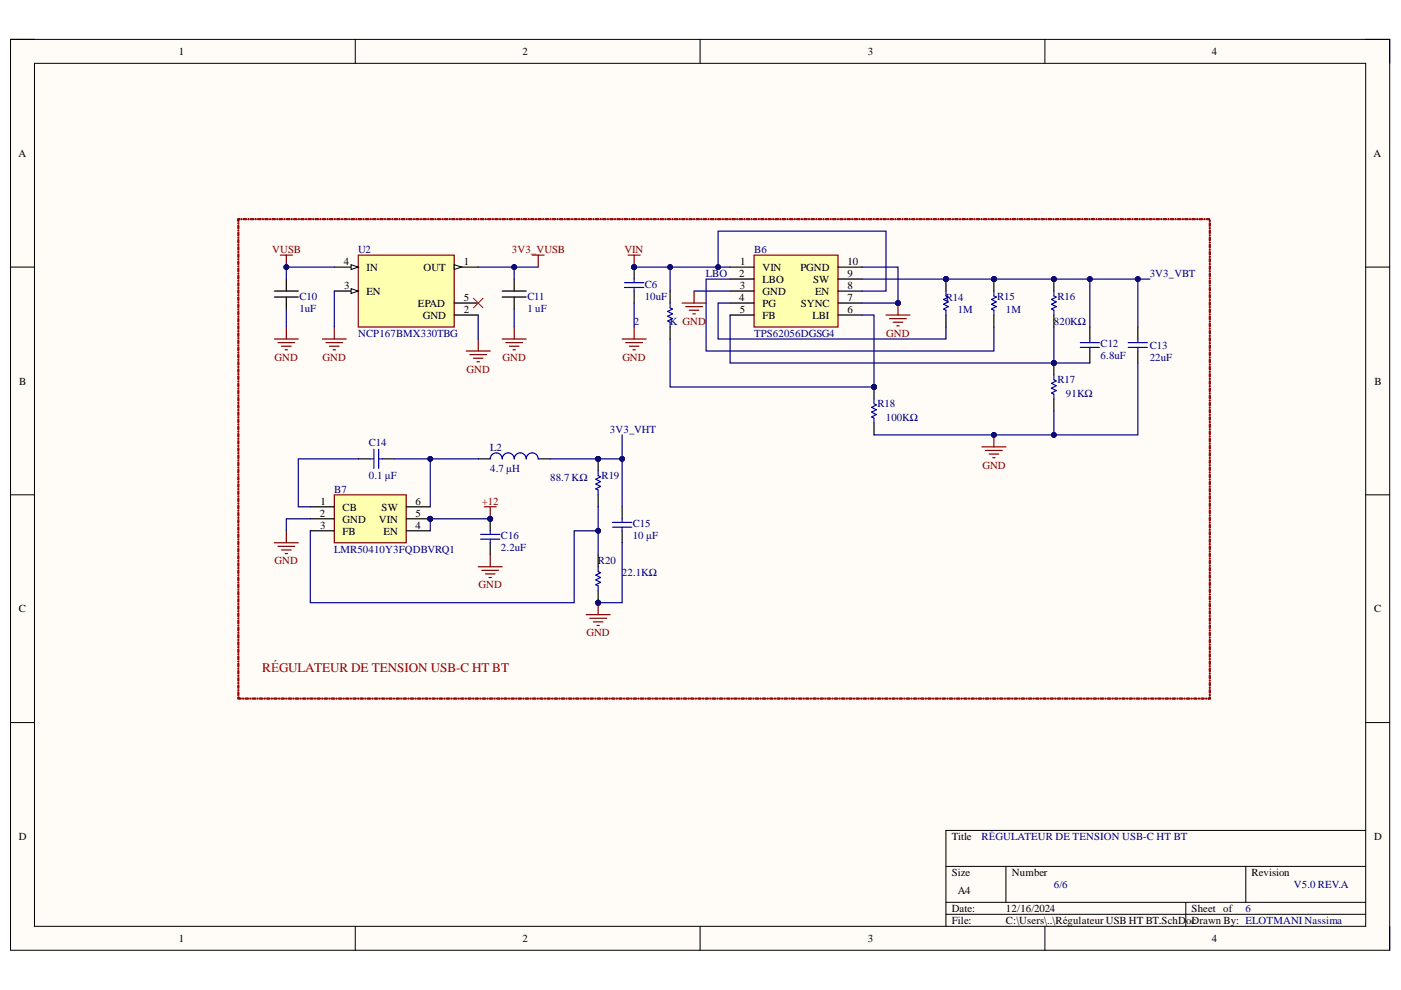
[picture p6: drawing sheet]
<svg xmlns="http://www.w3.org/2000/svg" width="297mm" height="210mm" viewBox="0 0 297 210" stroke-linecap="round" stroke-linejoin="round" font-family="sans-serif">
<defs><g id="words">
<text font-size="2.8" fill="#980000" x="55.6" y="142.4">RÉGULATEUR DE TENSION USB-C HT BT</text>
<g font-size="2.3">
<text x="37.9" y="11.7">1</text>
<text x="110.8" y="11.7">2</text>
<text x="184" y="11.7">3</text>
<text x="257" y="11.7">4</text>
<text x="3.9" y="33.3">A</text>
<text x="291.2" y="33.3">A</text>
<text x="72.9" y="56.2">4</text>
<text x="77.7" y="57.4">IN</text>
<text x="89.8" y="57.4">OUT</text>
<text x="98.3" y="56.2">1</text>
<text x="156.7" y="58.7">2</text>
<text x="156.9" y="56.2">1</text>
<text x="161.7" y="57.4">VIN</text>
<text x="161.7" y="60">LBO</text>
<text x="169.7" y="57.4">PGND</text>
<text x="172.4" y="60">SW</text>
<text x="179.7" y="56.2">10</text>
<text x="179.7" y="58.7">9</text>
<text x="73" y="61.2">3</text>
<text x="77.7" y="62.5">EN</text>
<text x="88.6" y="65">EPAD</text>
<text x="98.3" y="63.8">5</text>
<text x="156.7" y="63.8">4</text>
<text x="156.8" y="61.2">3</text>
<text x="161.7" y="62.5">GND</text>
<text x="161.7" y="65">PG</text>
<text x="169.8" y="65">SYNC</text>
<text x="172.8" y="62.5">EN</text>
<text x="179.7" y="61.2">8</text>
<text x="179.7" y="63.8">7</text>
<text x="89.6" y="67.6">GND</text>
<text x="98.3" y="66.3">2</text>
<text x="156.8" y="66.3">5</text>
<text x="161.7" y="67.6">FB</text>
<text x="172.2" y="67.6">LBI</text>
<text x="179.7" y="66.3">6</text>
<text x="4.1" y="81.5">B</text>
<text x="291.4" y="81.5">B</text>
<text x="68" y="107">1</text>
<text x="88.1" y="107">6</text>
<text x="67.8" y="109.5">2</text>
<text x="67.9" y="112.1">3</text>
<text x="72.6" y="108.3">CB</text>
<text x="72.6" y="110.8">GND</text>
<text x="72.6" y="113.3">FB</text>
<text x="80.3" y="110.8">VIN</text>
<text x="80.9" y="108.3">SW</text>
<text x="81.3" y="113.3">EN</text>
<text x="88.1" y="109.5">5</text>
<text x="88.1" y="112.1">4</text>
<text x="4" y="129.8">C</text>
<text x="291.3" y="129.8">C</text>
<text x="4" y="178.1">D</text>
<text x="201.8" y="178.1">Title</text>
<text x="291.3" y="178.1">D</text>
<text x="201.8" y="185.7">Size</text>
<text x="214.6" y="185.7">Number</text>
<text x="265.3" y="185.7">Revision</text>
<text x="203" y="189.6">A4</text>
<text x="201.8" y="193.4">Date:</text>
<text x="201.8" y="195.9">File:</text>
<text x="213.3" y="193.4">12/16/2024</text>
<text x="213.3" y="195.9">C:\Users\..\Régulateur USB HT BT.SchD</text>
<text x="251.5" y="195.9">oDrawn By: ELOTMANI Nassima</text>
<text x="252.6" y="193.4">Sheet of</text>
<text x="252.6" y="195.9">c</text>
<text x="37.9" y="199.7">1</text>
<text x="110.8" y="199.7">2</text>
<text x="184" y="199.7">3</text>
<text x="257" y="199.7">4</text>
</g>
<g font-size="2.3" fill="#800000">
<text x="57.7" y="53.6">VUSB</text>
<text x="108.5" y="53.6">3V3_VUSB</text>
<text x="132.4" y="53.6">VIN</text>
<text x="187.9" y="71.4">GND</text>
<text x="58.2" y="76.5">GND</text>
<text x="68.4" y="76.5">GND</text>
<text x="106.6" y="76.5">GND</text>
<text x="131.9" y="76.5">GND</text>
<text x="98.9" y="79">GND</text>
<text x="208.3" y="99.4">GND</text>
<text x="102.2" y="107">+12</text>
<text x="58.2" y="119.7">GND</text>
<text x="101.5" y="124.8">GND</text>
<text x="124.3" y="134.9">GND</text>
</g>
<g font-size="2.3" fill="#000080">
<text x="75.9" y="53.6">U2</text>
<text x="159.9" y="53.6">B6</text>
<text x="149.6" y="58.7">LBO</text>
<text x="243.8" y="58.7">3V3_VBT</text>
<text x="63.5" y="63.5">C10</text>
<text x="111.8" y="63.5">C11</text>
<text x="136.7" y="63.5">10uF</text>
<text x="136.7" y="61">C6</text>
<text x="200.5" y="63.8">R14</text>
<text x="211.4" y="63.5">R15</text>
<text x="224.2" y="63.5">R16</text>
<text x="63.5" y="66.1">1uF</text>
<text x="75.9" y="71.4">NCP167BMX330TBG</text>
<text x="111.8" y="66.1">1 uF</text>
<text x="134.4" y="68.8">2</text>
<text x="142" y="68.8">K GND</text>
<text x="159.9" y="71.4">TPS62056DGSG4</text>
<text x="203" y="66.3">1M</text>
<text x="213.3" y="66.3">1M</text>
<text x="223.4" y="68.8">820KΩ</text>
<text x="233.3" y="76.2">6.8uF</text>
<text x="233.3" y="73.7">C12</text>
<text x="243.8" y="76.5">22uF</text>
<text x="243.8" y="73.9">C13</text>
<text x="224.2" y="81.3">R17</text>
<text x="186" y="86.4">R18</text>
<text x="187.8" y="89.2">100KΩ</text>
<text x="226" y="84.1">91KΩ</text>
<text x="78.2" y="94.6">C14</text>
<text x="103.9" y="95.6">L2</text>
<text x="129.3" y="91.8">3V3_VHT</text>
<text x="78.2" y="101.7">0.1 μF</text>
<text x="103.9" y="100.1">4.7 μH</text>
<text x="116.6" y="101.9">88.7 KΩ</text>
<text x="127.5" y="101.7">R19</text>
<text x="70.8" y="104.5">B7</text>
<text x="134.1" y="111.8">C15</text>
<text x="70.8" y="117.1">LMR50410Y3FQDBVRQ1</text>
<text x="106.2" y="116.9">2.2uF</text>
<text x="106.2" y="114.4">C16</text>
<text x="126.8" y="119.7">R20</text>
<text x="134.1" y="114.4">10 μF</text>
<text x="131.9" y="122.2">22.1KΩ</text>
<text x="208.1" y="178.1">RÉGULATEUR DE TENSION USB-C HT BT</text>
<text x="223.4" y="188.3">6/6</text>
<text x="274.3" y="188.3">V5.0 REV.A</text>
<text x="264.1" y="193.4">6</text>
</g>
</g></defs>
<path d="M2.2 8.4h292.4v193.1h-292.4z" fill-rule="evenodd" fill="#fffcf8"/>
<path d="M2.2 8.4h292.4v193.1h-292.4z" fill="none" stroke="#000" stroke-width=".21"/>
<path d="M7.3 13.4h282.3v183h-282.3z" fill-rule="evenodd" fill="#fffcf8"/>
<g fill="none" stroke="#000" stroke-width=".21">
<path d="M2.2 8.3h5.1M7.3 13.4h282.3v183h-282.3zM75.3 8.3v5.1M148.4 8.3v5.1M221.5 8.4v5M289.6 8.4h5v5M2.2 56.6h5.1M289.6 56.6h5M2.2 104.9h5.1M289.6 104.9h5M2.2 153.2h5.1M289.6 153.2h5"/>
<path d="M289.6 176.1h-89v20.3M75.3 196.4v5.1M148.4 196.4v5.1M200.6 183.7h89M200.6 191.3h89M200.6 193.9h89M213.3 183.7v7.6M221.5 196.4v5.1M251.4 191.3v5.1M264.1 183.7v7.6M294.6 196.4v5.1"/>
</g>
<path d="M76 54.1h20.3v15.2h-20.3z" fill-rule="evenodd" fill="#ffffb0"/>
<path d="M76 54.1h20.3v15.2h-20.3z" fill="none" stroke="#800000" stroke-width=".25"/>
<path d="M70.9 56.6h5.1" fill="none" stroke="#000" stroke-width=".25"/>
<path d="M74.4 56.1l1.6 .5-1.6 .5z" fill="#f8fcff"/>
<path d="M74.4 56.1l1.6 .5-1.6 .5z" fill="none" stroke="#000" stroke-width=".21"/>
<path d="M70.9 61.7h5.1" fill="none" stroke="#000" stroke-width=".25"/>
<path d="M74.4 61.2l1.6 .5-1.6 .5z" fill="#f8fcff"/>
<path d="M74.4 61.2l1.6 .5-1.6 .5z" fill="none" stroke="#000" stroke-width=".21"/>
<path d="M96.3 56.6h5.1" fill="none" stroke="#000" stroke-width=".25"/>
<path d="M96.3 56.1l1.5 .5-1.5 .5z" fill="#f8fcff"/>
<path d="M96.3 56.1l1.5 .5-1.5 .5z" fill="none" stroke="#000" stroke-width=".21"/>
<path d="M60.7 59.2v2.5M109 59.2v2.5M58.2 63h5.1M58.2 61.7h5.1M60.7 63v2.5M96.3 64.3h5.1M96.3 66.8h5.1M106.5 63h5.1M106.5 61.7h5.1M109 63v2.5" fill="none" stroke="#000" stroke-width=".25"/>
<g fill="none" stroke="#800000" stroke-width=".25">
<path d="M59.4 54.1h2.6M60.7 54.1v2.5M112.8 54.1h2.6M114.1 54.1v2.5M58.2 71.9h5.1M58.9 72.6h3.6M59.7 73.4h2M60.5 74.2h.5M60.7 69.3v2.6M98.9 74.4h5M99.6 75.2h3.6M100.4 75.9h2"/>
<path d="M101.1 76.7h.5M101.4 71.9v2.5M106.5 71.9h5.1M107.2 72.6h3.6M108 73.4h2M108.8 74.2h.5M109 69.3v2.6"/>
</g>
<circle cx="60.7" cy="56.6" r=".51" fill="#000080"/>
<circle cx="60.7" cy="56.6" r=".51" fill="none" stroke="#000080" stroke-width=".21"/>
<path d="M68.3 71.9h5.1M69.1 72.6h3.6M69.9 73.4h2M70.6 74.2h.5M70.9 69.3v2.6" fill="none" stroke="#800000" stroke-width=".25"/>
<circle cx="91.2" cy="110" r=".51" fill="#000080"/>
<circle cx="91.2" cy="110" r=".51" fill="none" stroke="#000080" stroke-width=".21"/>
<path d="M70.9 104.9h15.2v10.2h-15.2z" fill-rule="evenodd" fill="#ffffb0"/>
<path d="M70.9 104.9h15.2v10.2h-15.2z" fill="none" stroke="#800000" stroke-width=".25"/>
<path d="M65.8 107.5h5.1M65.8 110h5.1M65.8 112.5h5.1M86.1 107.5h5.1M86.1 110h5.1" fill="none" stroke="#000" stroke-width=".25"/>
<circle cx="91.2" cy="110" r=".51" fill="#000080"/>
<circle cx="91.2" cy="110" r=".51" fill="none" stroke="#000080" stroke-width=".21"/>
<path d="M86.1 112.5h5.1" fill="none" stroke="#000" stroke-width=".25"/>
<circle cx="126.8" cy="97.3" r=".51" fill="#000080"/>
<circle cx="126.8" cy="97.3" r=".51" fill="none" stroke="#000080" stroke-width=".21"/>
<path d="M126.8 97.3v2.5" fill="none" stroke="#000" stroke-width=".25"/>
<circle cx="126.8" cy="97.3" r=".51" fill="#000080"/>
<circle cx="126.8" cy="97.3" r=".51" fill="none" stroke="#000080" stroke-width=".21"/>
<path d="M126.8 104.9v2.6" fill="none" stroke="#000" stroke-width=".25"/>
<path d="M126.8 99.8v1.1l.5 .2-1 .5 1 .5-1 .5 1 .5-1 .5 .5 .3v1" fill="none" stroke="#00f" stroke-width=".25"/>
<circle cx="126.8" cy="127.8" r=".51" fill="#000080"/>
<circle cx="126.8" cy="127.8" r=".51" fill="none" stroke="#000080" stroke-width=".21"/>
<path d="M126.8 117.6v2.6M126.8 125.2v2.6" fill="none" stroke="#000" stroke-width=".25"/>
<circle cx="126.8" cy="127.8" r=".51" fill="#000080"/>
<circle cx="126.8" cy="127.8" r=".51" fill="none" stroke="#000080" stroke-width=".21"/>
<path d="M126.8 120.2v1l.5 .2-1 .5 1 .5-1 .6 1 .5-1 .5 .5 .2v1" fill="none" stroke="#00f" stroke-width=".25"/>
<circle cx="103.9" cy="110" r=".51" fill="#000080"/>
<circle cx="103.9" cy="110" r=".51" fill="none" stroke="#000080" stroke-width=".21"/>
<path d="M103.9 110v2.5M103.9 115.1v2.5" fill="none" stroke="#000" stroke-width=".25"/>
<circle cx="103.9" cy="110" r=".51" fill="#000080"/>
<circle cx="103.9" cy="110" r=".51" fill="none" stroke="#000080" stroke-width=".21"/>
<path d="M78.5 97.3h.8M79.3 95.3v4M80.3 95.3v4M80.3 97.3h.8M101.9 113.3h4.1M101.9 114.3h4.1M103.9 112.5v.8M103.9 114.3v.8M129.9 110.8h4M129.9 111.8h4M131.9 110v.8M131.9 111.8v.7" fill="none" stroke="#00f" stroke-width=".25"/>
<path d="M76 97.3h2.5M81.1 97.3h2.5M131.9 107.5v2.5M131.9 112.5v2.6" fill="none" stroke="#000" stroke-width=".25"/>
<path d="M102.7 107.5h2.5M103.9 107.5v2.5" fill="none" stroke="#800000" stroke-width=".25"/>
<circle cx="103.9" cy="110" r=".51" fill="#000080"/>
<circle cx="103.9" cy="110" r=".51" fill="none" stroke="#000080" stroke-width=".21"/>
<g fill="none" stroke="#800000" stroke-width=".25">
<path d="M58.2 115.1h5.1M58.9 115.8h3.6M59.7 116.6h2M60.5 117.4h.5M60.7 112.5v2.6M103.9 117.6v2.6M101.4 120.2h5.1M102.2 120.9h3.5M102.9 121.7h2M103.7 122.4h.5M124.3 130.3h5.1M125 131.1h3.6"/>
<path d="M125.8 131.9h2M126.6 132.6h.5M126.8 127.8v2.5"/>
</g>
<circle cx="126.8" cy="127.8" r=".51" fill="#000080"/>
<circle cx="126.8" cy="127.8" r=".51" fill="none" stroke="#000080" stroke-width=".21"/>
<path d="M101.4 97.3h2.5M114.1 97.3h2.5" fill="none" stroke="#000" stroke-width=".25"/>
<path d="M103.9 97.3a1.27 1.27 0 0 1 1.3-1.3 1.27 1.27 0 0 1 1.3 1.3 1.27 1.27 0 0 1 1.2-1.3 1.27 1.27 0 0 1 1.3 1.3 1.27 1.27 0 0 1 1.3-1.3 1.27 1.27 0 0 1 1.3 1.3 1.27 1.27 0 0 1 1.2-1.3 1.27 1.27 0 0 1 1.3 1.3" fill="none" stroke="#00f" stroke-width=".25"/>
<path d="M159.9 54.1h17.8v15.2h-17.8z" fill-rule="evenodd" fill="#ffffb0"/>
<path d="M159.9 54.1h17.8v15.2h-17.8z" fill="none" stroke="#800000" stroke-width=".25"/>
<path d="M154.8 56.6h5.1M154.8 59.2h5.1M177.7 56.6h5.1M177.7 59.2h5.1M154.8 61.7h5.1M154.8 64.3h5.1M154.8 66.8h5.1M177.7 61.7h5.1M177.7 64.3h5.1M177.7 66.8h5.1" fill="none" stroke="#000" stroke-width=".25"/>
<circle cx="134.4" cy="56.6" r=".51" fill="#000080"/>
<circle cx="134.4" cy="56.6" r=".51" fill="none" stroke="#000080" stroke-width=".21"/>
<path d="M134.4 56.6v2.6M134.4 61.7v2.6" fill="none" stroke="#000" stroke-width=".25"/>
<circle cx="134.4" cy="56.6" r=".51" fill="#000080"/>
<circle cx="134.4" cy="56.6" r=".51" fill="none" stroke="#000080" stroke-width=".21"/>
<g fill="none" stroke="#00f" stroke-width=".25">
<path d="M132.4 59.9h4.1M134.4 59.2v.7M132.4 61h4.1M134.4 61v.7M142.1 64.3v1l.5 .2-1 .5 1 .5-1 .6 1 .5-1 .5 .5 .2v1M229 72.6h4.1M229 73.7h4.1M231.1 71.9v.7M231.1 73.7v.7M239.2 72.6h4.1M239.2 73.7h4.1M241.2 71.9v.7"/>
<path d="M241.2 73.7v.7"/>
</g>
<path d="M142.1 61.7v2.6M142.1 69.3v2.6M231.1 69.3v2.6M231.1 74.4v2.6M241.2 69.3v2.6M241.2 74.4v2.6" fill="none" stroke="#000" stroke-width=".25"/>
<circle cx="185.3" cy="82" r=".51" fill="#000080"/>
<circle cx="185.3" cy="82" r=".51" fill="none" stroke="#000080" stroke-width=".21"/>
<path d="M185.3 82.1v2.5" fill="none" stroke="#000" stroke-width=".25"/>
<circle cx="185.3" cy="82" r=".51" fill="#000080"/>
<circle cx="185.3" cy="82" r=".51" fill="none" stroke="#000080" stroke-width=".21"/>
<path d="M185.3 89.7v2.5" fill="none" stroke="#000" stroke-width=".25"/>
<path d="M185.3 84.6v1l.5 .3-1 .5 1 .5-1 .5 1 .5-1 .5 .5 .2v1.1" fill="none" stroke="#00f" stroke-width=".25"/>
<circle cx="200.6" cy="59.2" r=".51" fill="#000080"/>
<circle cx="200.6" cy="59.2" r=".51" fill="none" stroke="#000080" stroke-width=".21"/>
<path d="M200.6 59.2v2.5" fill="none" stroke="#000" stroke-width=".25"/>
<circle cx="200.6" cy="59.2" r=".51" fill="#000080"/>
<circle cx="200.6" cy="59.2" r=".51" fill="none" stroke="#000080" stroke-width=".21"/>
<path d="M200.6 66.8v2.5" fill="none" stroke="#000" stroke-width=".25"/>
<path d="M200.6 61.7v1l.5 .3-1 .5 1 .5-1 .5 1 .5-1 .5 .5 .3v1" fill="none" stroke="#00f" stroke-width=".25"/>
<circle cx="210.7" cy="59.2" r=".51" fill="#000080"/>
<circle cx="210.7" cy="59.2" r=".51" fill="none" stroke="#000080" stroke-width=".21"/>
<path d="M210.7 59.2v2.5" fill="none" stroke="#000" stroke-width=".25"/>
<circle cx="210.7" cy="59.2" r=".51" fill="#000080"/>
<circle cx="210.7" cy="59.2" r=".51" fill="none" stroke="#000080" stroke-width=".21"/>
<path d="M210.7 66.8v2.5" fill="none" stroke="#000" stroke-width=".25"/>
<path d="M210.7 61.7v1l.5 .3-1 .5 1 .5-1 .5 1 .5-1 .5 .5 .3v1" fill="none" stroke="#00f" stroke-width=".25"/>
<circle cx="223.4" cy="59.2" r=".51" fill="#000080"/>
<circle cx="223.4" cy="59.2" r=".51" fill="none" stroke="#000080" stroke-width=".21"/>
<path d="M223.4 59.2v2.5" fill="none" stroke="#000" stroke-width=".25"/>
<circle cx="223.4" cy="59.2" r=".51" fill="#000080"/>
<circle cx="223.4" cy="59.2" r=".51" fill="none" stroke="#000080" stroke-width=".21"/>
<path d="M223.4 66.8v2.5" fill="none" stroke="#000" stroke-width=".25"/>
<path d="M223.4 61.7v1l.5 .3-1 .5 1 .5-1 .5 1 .5-1 .5 .5 .3v1" fill="none" stroke="#00f" stroke-width=".25"/>
<circle cx="223.4" cy="77" r=".51" fill="#000080"/>
<circle cx="223.4" cy="77" r=".51" fill="none" stroke="#000080" stroke-width=".21"/>
<path d="M223.4 77v2.5" fill="none" stroke="#000" stroke-width=".25"/>
<circle cx="223.4" cy="77" r=".51" fill="#000080"/>
<circle cx="223.4" cy="77" r=".51" fill="none" stroke="#000080" stroke-width=".21"/>
<path d="M223.4 84.6v2.5" fill="none" stroke="#000" stroke-width=".25"/>
<path d="M223.4 79.5v1l.5 .3-1 .5 1 .5-1 .5 1 .5-1 .5 .5 .3v1" fill="none" stroke="#00f" stroke-width=".25"/>
<g fill="none" stroke="#800000" stroke-width=".25">
<path d="M131.9 71.9h5.1M132.7 72.6h3.5M133.4 73.4h2.1M134.2 74.2h.5M134.4 69.3v2.6M144.6 64.3h5.1M145.4 65h3.5M146.1 65.8h2.1M146.9 66.5h.5M147.2 61.7v2.6M187.8 66.8h5.1M188.6 67.6h3.6"/>
<path d="M189.4 68.3h2M190.1 69.1h.5M190.4 64.3v2.5"/>
</g>
<circle cx="190.4" cy="64.3" r=".51" fill="#000080"/>
<circle cx="190.4" cy="64.3" r=".51" fill="none" stroke="#000080" stroke-width=".21"/>
<path d="M208.2 94.7h5.1M208.9 95.5h3.6M209.7 96.3h2.1M210.5 97h.5M210.7 92.2v2.5" fill="none" stroke="#800000" stroke-width=".25"/>
<circle cx="210.7" cy="92.2" r=".51" fill="#000080"/>
<circle cx="210.7" cy="92.2" r=".51" fill="none" stroke="#000080" stroke-width=".21"/>
<path d="M50.4 147.9a.15 .15 0 0 1 .3 0 .15 .15 0 0 1-.3 0zM50.4 146.8h.3l-.2 .7-.1-.1zM50.4 146.3a.15 .15 0 0 1 .3 0 .15 .15 0 0 1-.3 0zM50.4 145.2l.3 .1-.2 .7-.1-.2zM50.4 144.8a.15 .15 0 0 1 .3 0 .15 .15 0 0 1-.3 0zM50.4 143.7l.3 .1-.2 .6-.1-.1zM50.4 143.3a.15 .15 0 0 1 .3 0 .15 .15 0 0 1-.3 0zM50.4 142.2l.3 .1-.2 .6-.1-.1zM50.4 141.8a.15 .15 0 0 1 .3 0 .15 .15 0 0 1-.3 0zM50.4 140.7l.3 .1-.2 .6-.1-.1zM50.4 140.2a.15 .15 0 0 1 .3 0 .15 .15 0 0 1-.3 0zM50.4 139.1l.3 .1-.2 .7-.1-.2zM50.4 138.7a.15 .15 0 0 1 .3 0 .15 .15 0 0 1-.3 0zM50.4 137.6l.3 .1-.2 .6-.1-.1zM50.4 137.2a.15 .15 0 0 1 .3 0 .15 .15 0 0 1-.3 0zM50.4 136.1l.3 .1-.2 .6-.1-.1zM50.4 135.7a.15 .15 0 0 1 .3 0 .15 .15 0 0 1-.3 0zM50.4 134.6l.3 .1-.2 .6-.1-.1zM50.4 134.2a.15 .15 0 0 1 .3 0 .15 .15 0 0 1-.3 0zM50.4 133.1h.3l-.2 .7-.1-.2zM50.4 132.6a.15 .15 0 0 1 .3 0 .15 .15 0 0 1-.3 0zM50.4 131.5l.3 .1-.2 .7-.1-.2zM50.4 131.1a.15 .15 0 0 1 .3 0 .15 .15 0 0 1-.3 0zM50.4 130l.3 .1-.2 .6-.1-.1zM50.4 129.6a.15 .15 0 0 1 .3 0 .15 .15 0 0 1-.3 0zM50.4 128.5l.3 .1-.2 .6-.1-.1zM50.4 128.1a.15 .15 0 0 1 .3 0 .15 .15 0 0 1-.3 0zM50.4 127l.3 .1-.2 .6-.1-.1zM50.4 126.5a.15 .15 0 0 1 .3 0 .15 .15 0 0 1-.3 0zM50.4 125.4l.3 .1-.2 .7-.1-.2zM50.4 125a.15 .15 0 0 1 .3 0 .15 .15 0 0 1-.3 0zM50.4 123.9l.3 .1-.2 .6-.1-.1zM50.4 123.5a.15 .15 0 0 1 .3 0 .15 .15 0 0 1-.3 0zM50.4 122.4l.3 .1-.2 .6-.1-.1zM50.4 122a.15 .15 0 0 1 .3 0 .15 .15 0 0 1-.3 0zM50.4 120.9l.3 .1-.2 .6-.1-.1zM50.4 120.5a.15 .15 0 0 1 .3 0 .15 .15 0 0 1-.3 0zM50.4 119.3l.3 .1-.2 .7-.1-.2zM50.4 118.9a.15 .15 0 0 1 .3 0 .15 .15 0 0 1-.3 0zM50.4 117.8l.3 .1-.2 .7-.1-.2zM50.4 117.4a.15 .15 0 0 1 .3 0 .15 .15 0 0 1-.3 0zM50.4 116.3l.3 .1-.2 .6-.1-.1zM50.4 115.9a.15 .15 0 0 1 .3 0 .15 .15 0 0 1-.3 0zM50.4 114.8l.3 .1-.2 .6-.1-.1zM50.4 114.4a.15 .15 0 0 1 .3 0 .15 .15 0 0 1-.3 0zM50.4 113.3h.3l-.2 .7-.1-.1zM50.4 112.8a.15 .15 0 0 1 .3 0 .15 .15 0 0 1-.3 0zM50.4 111.7l.3 .1-.2 .7-.1-.2zM50.4 111.3a.15 .15 0 0 1 .3 0 .15 .15 0 0 1-.3 0zM50.4 110.2l.3 .1-.2 .6-.1-.1zM50.4 109.8a.15 .15 0 0 1 .3 0 .15 .15 0 0 1-.3 0zM50.4 108.7l.3 .1-.2 .6-.1-.1zM50.4 108.3a.15 .15 0 0 1 .3 0 .15 .15 0 0 1-.3 0zM50.4 107.2l.3 .1-.2 .6-.1-.1zM50.4 106.7a.15 .15 0 0 1 .3 0 .15 .15 0 0 1-.3 0zM50.4 105.6l.3 .1-.2 .7-.1-.2zM50.4 105.2a.15 .15 0 0 1 .3 0 .15 .15 0 0 1-.3 0zM50.4 104.1l.3 .1-.2 .6-.1-.1zM50.4 103.7a.15 .15 0 0 1 .3 0 .15 .15 0 0 1-.3 0zM50.4 102.6l.3 .1-.2 .6-.1-.1zM50.4 102.2a.15 .15 0 0 1 .3 0 .15 .15 0 0 1-.3 0zM50.4 101.1l.3 .1-.2 .6-.1-.1zM50.4 100.6a.15 .15 0 0 1 .3 0 .15 .15 0 0 1-.3 0zM50.4 99.5l.3 .1-.2 .7-.1-.2zM50.4 99.1a.15 .15 0 0 1 .3 0 .15 .15 0 0 1-.3 0zM50.4 98l.3 .1-.2 .6-.1-.1zM50.4 97.6a.15 .15 0 0 1 .3 0 .15 .15 0 0 1-.3 0zM50.4 96.5l.3 .1-.2 .6-.1-.1zM50.4 96.1a.15 .15 0 0 1 .3 0 .15 .15 0 0 1-.3 0zM50.4 95l.3 .1-.2 .6-.1-.1zM50.4 94.6a.15 .15 0 0 1 .3 0 .15 .15 0 0 1-.3 0zM50.4 93.5h.3l-.2 .7-.1-.1zM50.4 93a.15 .15 0 0 1 .3 0 .15 .15 0 0 1-.3 0zM50.4 91.9l.3 .1-.2 .7-.1-.2zM50.4 91.5a.15 .15 0 0 1 .3 0 .15 .15 0 0 1-.3 0zM50.4 90.4l.3 .1-.2 .6-.1-.1zM50.4 90a.15 .15 0 0 1 .3 0 .15 .15 0 0 1-.3 0zM50.4 88.9l.3 .1-.2 .6-.1-.1zM50.4 88.5a.15 .15 0 0 1 .3 0 .15 .15 0 0 1-.3 0zM50.4 87.4l.3 .1-.2 .6-.1-.1zM50.4 86.9a.15 .15 0 0 1 .3 0 .15 .15 0 0 1-.3 0zM50.4 85.8l.3 .1-.2 .7-.1-.2zM50.4 85.4a.15 .15 0 0 1 .3 0 .15 .15 0 0 1-.3 0zM50.4 84.3l.3 .1-.2 .6-.1-.1zM50.4 83.9a.15 .15 0 0 1 .3 0 .15 .15 0 0 1-.3 0zM50.4 82.8l.3 .1-.2 .6-.1-.1zM50.4 82.4a.15 .15 0 0 1 .3 0 .15 .15 0 0 1-.3 0zM50.4 81.3l.3 .1-.2 .6-.1-.1zM50.4 80.9a.15 .15 0 0 1 .3 0 .15 .15 0 0 1-.3 0zM50.4 79.8h.3l-.2 .7-.1-.2zM50.4 79.3a.15 .15 0 0 1 .3 0 .15 .15 0 0 1-.3 0zM50.4 78.2l.3 .1-.2 .7-.1-.2zM50.4 77.8a.15 .15 0 0 1 .3 0 .15 .15 0 0 1-.3 0zM50.4 76.7l.3 .1-.2 .6-.1-.1zM50.4 76.3a.15 .15 0 0 1 .3 0 .15 .15 0 0 1-.3 0zM50.4 75.2l.3 .1-.2 .6-.1-.1zM50.4 74.8a.15 .15 0 0 1 .3 0 .15 .15 0 0 1-.3 0zM50.4 73.7h.3l-.2 .7-.1-.1zM50.4 73.2a.15 .15 0 0 1 .3 0 .15 .15 0 0 1-.3 0zM50.4 72.1l.3 .1-.2 .7-.1-.2zM50.4 71.7a.15 .15 0 0 1 .3 0 .15 .15 0 0 1-.3 0zM50.4 70.6l.3 .1-.2 .6-.1-.1zM50.4 70.2a.15 .15 0 0 1 .3 0 .15 .15 0 0 1-.3 0zM50.4 69.1l.3 .1-.2 .6-.1-.1zM50.4 68.7a.15 .15 0 0 1 .3 0 .15 .15 0 0 1-.3 0zM50.4 67.6l.3 .1-.2 .6-.1-.1zM50.4 67.2a.15 .15 0 0 1 .3 0 .15 .15 0 0 1-.3 0zM50.4 66l.3 .1-.2 .7-.1-.2zM50.4 65.6a.15 .15 0 0 1 .3 0 .15 .15 0 0 1-.3 0zM50.4 64.5l.3 .1-.2 .6-.1-.1zM50.4 64.1a.15 .15 0 0 1 .3 0 .15 .15 0 0 1-.3 0zM50.4 63l.3 .1-.2 .6-.1-.1zM50.4 62.6a.15 .15 0 0 1 .3 0 .15 .15 0 0 1-.3 0zM50.4 61.5l.3 .1-.2 .6-.1-.1zM50.4 61.1a.15 .15 0 0 1 .3 0 .15 .15 0 0 1-.3 0zM50.4 60h.3l-.2 .7-.1-.1zM50.4 59.5a.15 .15 0 0 1 .3 0 .15 .15 0 0 1-.3 0zM50.4 58.4l.3 .1-.2 .7-.1-.2zM50.4 58a.15 .15 0 0 1 .3 0 .15 .15 0 0 1-.3 0zM50.4 56.9l.3 .1-.2 .6-.1-.1zM50.4 56.5a.15 .15 0 0 1 .3 0 .15 .15 0 0 1-.3 0zM50.4 55.4l.3 .1-.2 .6-.1-.1zM50.4 55a.15 .15 0 0 1 .3 0 .15 .15 0 0 1-.3 0zM50.4 53.9l.3 .1-.2 .6-.1-.1zM50.4 53.4a.15 .15 0 0 1 .3 0 .15 .15 0 0 1-.3 0zM50.4 52.3l.3 .1-.2 .7-.1-.2zM50.4 51.9a.15 .15 0 0 1 .3 0 .15 .15 0 0 1-.3 0zM50.4 50.8l.3 .1-.2 .6-.1-.1zM50.4 50.4a.15 .15 0 0 1 .3 0 .15 .15 0 0 1-.3 0zM50.4 49.3l.3 .1-.2 .6-.1-.1zM50.4 48.9a.15 .15 0 0 1 .3 0 .15 .15 0 0 1-.3 0zM50.4 47.8l.3 .1-.2 .6-.1-.1zM50.4 47.4a.15 .15 0 0 1 .3 0 .15 .15 0 0 1-.3 0zM50.4 46.3l.4 .2-.3 .1 .2-.1-.2 .5zM51 46.5a.15 .15 0 0 1 .3 0 .15 .15 0 0 1-.3 0zM51.6 46.4l.6-.1 .1 .2-.6 .1zM52.6 46.5a.13 .13 0 0 1 .2 0 .13 .13 0 0 1-.2 0zM53.1 46.4l.6-.1 .1 .2-.6 .1zM54.1 46.5a.13 .13 0 0 1 .2 0 .13 .13 0 0 1-.2 0zM54.6 46.4l.6-.1 .2 .2-.7 .1zM55.6 46.5a.15 .15 0 0 1 .3 0 .15 .15 0 0 1-.3 0zM56.2 46.4l.6-.1 .1 .2-.6 .1zM57.1 46.5a.15 .15 0 0 1 .3 0 .15 .15 0 0 1-.3 0zM57.7 46.4l.6-.1 .1 .2-.6 .1zM58.7 46.5a.13 .13 0 0 1 .2 0 .13 .13 0 0 1-.2 0zM59.2 46.4l.6-.1 .1 .2-.6 .1zM60.2 46.5a.13 .13 0 0 1 .2 0 .13 .13 0 0 1-.2 0zM60.7 46.4l.6-.1 .2 .2-.7 .1zM61.7 46.5a.15 .15 0 0 1 .3 0 .15 .15 0 0 1-.3 0zM62.3 46.4l.6-.1 .1 .2-.7 .1zM63.2 46.5a.15 .15 0 0 1 .3 0 .15 .15 0 0 1-.3 0zM63.8 46.4l.6-.1 .1 .2-.6 .1zM64.8 46.5a.13 .13 0 0 1 .2 0 .13 .13 0 0 1-.2 0zM65.3 46.4l.6-.1 .1 .2-.6 .1zM66.3 46.5a.13 .13 0 0 1 .2 0 .13 .13 0 0 1-.2 0zM66.8 46.4l.6-.1 .2 .2-.7 .1zM67.8 46.5a.15 .15 0 0 1 .3 0 .15 .15 0 0 1-.3 0zM68.4 46.4l.5-.1 .2 .2-.7 .1zM69.3 46.5a.15 .15 0 0 1 .3 0 .15 .15 0 0 1-.3 0zM69.9 46.4l.6-.1 .1 .2-.6 .1zM70.9 46.5a.13 .13 0 0 1 .2 0 .13 .13 0 0 1-.2 0zM71.4 46.4l.6-.1 .1 .2-.6 .1zM72.4 46.5a.13 .13 0 0 1 .2 0 .13 .13 0 0 1-.2 0zM72.9 46.4l.6-.1 .2 .2-.7 .1zM73.9 46.5a.15 .15 0 0 1 .3 0 .15 .15 0 0 1-.3 0zM74.5 46.4l.6-.1 .1 .2-.7 .1zM75.4 46.5a.15 .15 0 0 1 .3 0 .15 .15 0 0 1-.3 0zM76 46.4l.6-.1 .1 .2-.6 .1zM77 46.5a.13 .13 0 0 1 .2 0 .13 .13 0 0 1-.2 0zM77.5 46.4l.6-.1 .1 .2-.6 .1zM78.5 46.5a.13 .13 0 0 1 .2 0 .13 .13 0 0 1-.2 0zM79 46.4l.6-.1 .1 .2-.6 .1zM80 46.5a.15 .15 0 0 1 .3 0 .15 .15 0 0 1-.3 0zM80.5 46.4l.6-.1 .2 .2-.7 .1zM81.5 46.5a.15 .15 0 0 1 .3 0 .15 .15 0 0 1-.3 0zM82.1 46.4l.6-.1 .1 .2-.6 .1zM83.1 46.5a.13 .13 0 0 1 .2 0 .13 .13 0 0 1-.2 0zM83.6 46.4l.6-.1 .1 .2-.6 .1zM84.6 46.5a.13 .13 0 0 1 .2 0 .13 .13 0 0 1-.2 0zM85.1 46.4l.6-.1 .1 .2-.6 .1zM86.1 46.5a.15 .15 0 0 1 .3 0 .15 .15 0 0 1-.3 0zM86.6 46.4l.6-.1 .2 .2-.7 .1zM87.6 46.5a.15 .15 0 0 1 .3 0 .15 .15 0 0 1-.3 0zM88.2 46.4l.6-.1 .1 .2-.6 .1zM89.1 46.5a.15 .15 0 0 1 .3 0 .15 .15 0 0 1-.3 0zM89.7 46.4l.6-.1 .1 .2-.6 .1zM90.7 46.5a.13 .13 0 0 1 .2 0 .13 .13 0 0 1-.2 0zM91.2 46.4l.6-.1 .1 .2-.6 .1zM92.2 46.5a.13 .13 0 0 1 .2 0 .13 .13 0 0 1-.2 0zM92.7 46.4l.6-.1 .2 .2-.7 .1zM93.7 46.5a.15 .15 0 0 1 .3 0 .15 .15 0 0 1-.3 0zM94.3 46.4l.6-.1 .1 .2-.7 .1zM95.2 46.5a.15 .15 0 0 1 .3 0 .15 .15 0 0 1-.3 0zM95.8 46.4l.6-.1 .1 .2-.6 .1zM96.8 46.5a.13 .13 0 0 1 .2 0 .13 .13 0 0 1-.2 0zM97.3 46.4l.6-.1 .1 .2-.6 .1zM98.3 46.5a.13 .13 0 0 1 .2 0 .13 .13 0 0 1-.2 0zM98.8 46.4l.6-.1 .2 .2-.7 .1zM99.8 46.5a.15 .15 0 0 1 .3 0 .15 .15 0 0 1-.3 0zM100.4 46.4l.6-.1 .1 .2-.7 .1zM101.3 46.5a.15 .15 0 0 1 .3 0 .15 .15 0 0 1-.3 0zM101.9 46.4l.6-.1 .1 .2-.6 .1zM102.9 46.5a.13 .13 0 0 1 .2 0 .13 .13 0 0 1-.2 0zM103.4 46.4l.6-.1 .1 .2-.6 .1zM104.4 46.5a.13 .13 0 0 1 .2 0 .13 .13 0 0 1-.2 0zM104.9 46.4l.6-.1 .1 .2-.6 .1zM105.9 46.5a.15 .15 0 0 1 .3 0 .15 .15 0 0 1-.3 0zM106.4 46.4l.6-.1 .2 .2-.7 .1zM107.4 46.5a.15 .15 0 0 1 .3 0 .15 .15 0 0 1-.3 0zM108 46.4l.6-.1 .1 .2-.6 .1zM108.9 46.5a.15 .15 0 0 1 .3 0 .15 .15 0 0 1-.3 0zM109.5 46.4l.6-.1 .1 .2-.6 .1zM110.5 46.5a.13 .13 0 0 1 .2 0 .13 .13 0 0 1-.2 0zM111 46.4l.6-.1 .1 .2-.6 .1zM112 46.5a.13 .13 0 0 1 .2 0 .13 .13 0 0 1-.2 0zM112.5 46.4l.6-.1 .2 .2-.7 .1zM113.5 46.5a.15 .15 0 0 1 .3 0 .15 .15 0 0 1-.3 0zM114.1 46.4l.6-.1 .1 .2-.6 .1zM115 46.5a.15 .15 0 0 1 .3 0 .15 .15 0 0 1-.3 0zM115.6 46.4l.6-.1 .1 .2-.6 .1zM116.6 46.5a.13 .13 0 0 1 .2 0 .13 .13 0 0 1-.2 0zM117.1 46.4l.6-.1 .1 .2-.6 .1zM118.1 46.5a.13 .13 0 0 1 .2 0 .13 .13 0 0 1-.2 0zM118.6 46.4l.6-.1 .2 .2-.7 .1zM119.6 46.5a.15 .15 0 0 1 .3 0 .15 .15 0 0 1-.3 0zM120.2 46.4l.6-.1 .1 .2-.7 .1zM121.1 46.5a.15 .15 0 0 1 .3 0 .15 .15 0 0 1-.3 0zM121.7 46.4l.6-.1 .1 .2-.6 .1zM122.7 46.5a.13 .13 0 0 1 .2 0 .13 .13 0 0 1-.2 0zM123.2 46.4l.6-.1 .1 .2-.6 .1zM124.2 46.5a.13 .13 0 0 1 .2 0 .13 .13 0 0 1-.2 0zM124.7 46.4l.6-.1 .2 .2-.7 .1zM125.7 46.5a.15 .15 0 0 1 .3 0 .15 .15 0 0 1-.3 0zM126.3 46.4l.5-.1 .2 .2-.7 .1zM127.2 46.5a.15 .15 0 0 1 .3 0 .15 .15 0 0 1-.3 0zM127.8 46.4l.6-.1 .1 .2-.6 .1zM128.8 46.5a.13 .13 0 0 1 .2 0 .13 .13 0 0 1-.2 0zM129.3 46.4l.6-.1 .1 .2-.6 .1zM130.3 46.5a.13 .13 0 0 1 .2 0 .13 .13 0 0 1-.2 0zM130.8 46.4l.6-.1 .1 .2-.6 .1zM131.8 46.5a.15 .15 0 0 1 .3 0 .15 .15 0 0 1-.3 0zM132.3 46.4l.6-.1 .2 .2-.7 .1zM133.3 46.5a.15 .15 0 0 1 .3 0 .15 .15 0 0 1-.3 0zM133.9 46.4l.6-.1 .1 .2-.6 .1zM134.9 46.5a.13 .13 0 0 1 .2 0 .13 .13 0 0 1-.2 0zM135.4 46.4l.6-.1 .1 .2-.6 .1zM136.4 46.5a.13 .13 0 0 1 .2 0 .13 .13 0 0 1-.2 0zM136.9 46.4l.6-.1 .2 .2-.7 .1zM137.9 46.5a.15 .15 0 0 1 .3 0 .15 .15 0 0 1-.3 0zM138.4 46.4l.6-.1 .2 .2-.7 .1zM139.4 46.5a.15 .15 0 0 1 .3 0 .15 .15 0 0 1-.3 0zM140 46.4l.6-.1 .1 .2-.6 .1zM141 46.5a.13 .13 0 0 1 .2 0 .13 .13 0 0 1-.2 0zM141.5 46.4l.6-.1 .1 .2-.6 .1zM142.5 46.5a.13 .13 0 0 1 .2 0 .13 .13 0 0 1-.2 0zM143 46.4l.6-.1 .1 .2-.6 .1zM144 46.5a.15 .15 0 0 1 .3 0 .15 .15 0 0 1-.3 0zM144.5 46.4l.6-.1 .2 .2-.7 .1zM145.5 46.5a.15 .15 0 0 1 .3 0 .15 .15 0 0 1-.3 0zM146.1 46.4l.6-.1 .1 .2-.6 .1zM147 46.5a.15 .15 0 0 1 .3 0 .15 .15 0 0 1-.3 0zM147.6 46.4l.6-.1 .1 .2-.6 .1zM148.6 46.5a.13 .13 0 0 1 .2 0 .13 .13 0 0 1-.2 0zM149.1 46.4l.6-.1 .1 .2-.6 .1zM150.1 46.5a.13 .13 0 0 1 .2 0 .13 .13 0 0 1-.2 0zM150.6 46.4l.6-.1 .2 .2-.7 .1zM151.6 46.5a.15 .15 0 0 1 .3 0 .15 .15 0 0 1-.3 0zM152.2 46.4l.6-.1 .1 .2-.6 .1zM153.1 46.5a.15 .15 0 0 1 .3 0 .15 .15 0 0 1-.3 0zM153.7 46.4l.6-.1 .1 .2-.6 .1zM154.7 46.5a.13 .13 0 0 1 .2 0 .13 .13 0 0 1-.2 0zM155.2 46.4l.6-.1 .1 .2-.6 .1zM156.2 46.5a.13 .13 0 0 1 .2 0 .13 .13 0 0 1-.2 0zM156.7 46.4l.6-.1 .2 .2-.7 .1zM157.7 46.5a.15 .15 0 0 1 .3 0 .15 .15 0 0 1-.3 0zM158.3 46.4l.6-.1 .1 .2-.7 .1zM159.2 46.5a.15 .15 0 0 1 .3 0 .15 .15 0 0 1-.3 0zM159.8 46.4l.6-.1 .1 .2-.6 .1zM160.8 46.5a.13 .13 0 0 1 .2 0 .13 .13 0 0 1-.2 0zM161.3 46.4l.6-.1 .1 .2-.6 .1zM162.3 46.5a.13 .13 0 0 1 .2 0 .13 .13 0 0 1-.2 0zM162.8 46.4l.6-.1 .2 .2-.7 .1zM163.8 46.5a.15 .15 0 0 1 .3 0 .15 .15 0 0 1-.3 0zM164.3 46.4l.6-.1 .2 .2-.7 .1zM165.3 46.5a.15 .15 0 0 1 .3 0 .15 .15 0 0 1-.3 0zM165.9 46.4l.6-.1 .1 .2-.6 .1zM166.9 46.5a.13 .13 0 0 1 .2 0 .13 .13 0 0 1-.2 0zM167.4 46.4l.6-.1 .1 .2-.6 .1zM168.4 46.5a.13 .13 0 0 1 .2 0 .13 .13 0 0 1-.2 0zM168.9 46.4l.6-.1 .1 .2-.6 .1zM169.9 46.5a.15 .15 0 0 1 .3 0 .15 .15 0 0 1-.3 0zM170.4 46.4l.6-.1 .2 .2-.7 .1zM171.4 46.5a.15 .15 0 0 1 .3 0 .15 .15 0 0 1-.3 0zM172 46.4l.6-.1 .1 .2-.6 .1zM172.9 46.5a.15 .15 0 0 1 .3 0 .15 .15 0 0 1-.3 0zM173.5 46.4l.6-.1 .1 .2-.6 .1zM174.5 46.5a.13 .13 0 0 1 .2 0 .13 .13 0 0 1-.2 0zM175 46.4l.6-.1 .1 .2-.6 .1zM176 46.5a.13 .13 0 0 1 .2 0 .13 .13 0 0 1-.2 0zM176.5 46.4l.6-.1 .2 .2-.7 .1zM177.5 46.5a.15 .15 0 0 1 .3 0 .15 .15 0 0 1-.3 0zM178.1 46.4l.6-.1 .1 .2-.6 .1zM179 46.5a.15 .15 0 0 1 .3 0 .15 .15 0 0 1-.3 0zM179.6 46.4l.6-.1 .1 .2-.6 .1zM180.6 46.5a.13 .13 0 0 1 .2 0 .13 .13 0 0 1-.2 0zM181.1 46.4l.6-.1 .1 .2-.6 .1zM182.1 46.5a.13 .13 0 0 1 .2 0 .13 .13 0 0 1-.2 0zM182.6 46.4l.6-.1 .2 .2-.7 .1zM183.6 46.5a.15 .15 0 0 1 .3 0 .15 .15 0 0 1-.3 0zM184.2 46.4l.6-.1 .1 .2-.7 .1zM185.1 46.5a.15 .15 0 0 1 .3 0 .15 .15 0 0 1-.3 0zM185.7 46.4l.6-.1 .1 .2-.6 .1zM186.7 46.5a.13 .13 0 0 1 .2 0 .13 .13 0 0 1-.2 0zM187.2 46.4l.6-.1 .1 .2-.6 .1zM188.2 46.5a.13 .13 0 0 1 .2 0 .13 .13 0 0 1-.2 0zM188.7 46.4l.6-.1 .1 .2-.6 .1zM189.7 46.5a.15 .15 0 0 1 .3 0 .15 .15 0 0 1-.3 0zM190.3 46.4l.5-.1 .2 .2-.7 .1zM191.2 46.5a.15 .15 0 0 1 .3 0 .15 .15 0 0 1-.3 0zM191.8 46.4l.6-.1 .1 .2-.6 .1zM192.8 46.5a.13 .13 0 0 1 .2 0 .13 .13 0 0 1-.2 0zM193.3 46.4l.6-.1 .1 .2-.6 .1zM194.3 46.5a.13 .13 0 0 1 .2 0 .13 .13 0 0 1-.2 0zM194.8 46.4l.6-.1 .1 .2-.6 .1zM195.8 46.5a.15 .15 0 0 1 .3 0 .15 .15 0 0 1-.3 0zM196.3 46.4l.6-.1 .2 .2-.7 .1zM197.3 46.5a.15 .15 0 0 1 .3 0 .15 .15 0 0 1-.3 0zM197.9 46.4l.6-.1 .1 .2-.6 .1zM198.9 46.5a.13 .13 0 0 1 .2 0 .13 .13 0 0 1-.2 0zM199.4 46.4l.6-.1 .1 .2-.6 .1zM200.4 46.5a.13 .13 0 0 1 .2 0 .13 .13 0 0 1-.2 0zM200.9 46.4l.6-.1 .1 .2-.6 .1zM201.9 46.5a.15 .15 0 0 1 .3 0 .15 .15 0 0 1-.3 0zM202.4 46.4l.6-.1 .2 .2-.7 .1zM203.4 46.5a.15 .15 0 0 1 .3 0 .15 .15 0 0 1-.3 0zM204 46.4l.6-.1 .1 .2-.6 .1zM204.9 46.5a.15 .15 0 0 1 .3 0 .15 .15 0 0 1-.3 0zM205.5 46.4l.6-.1 .1 .2-.6 .1zM206.5 46.5a.13 .13 0 0 1 .2 0 .13 .13 0 0 1-.2 0zM207 46.4l.6-.1 .1 .2-.6 .1zM208 46.5a.13 .13 0 0 1 .2 0 .13 .13 0 0 1-.2 0zM208.5 46.4l.6-.1 .2 .2-.7 .1zM209.5 46.5a.15 .15 0 0 1 .3 0 .15 .15 0 0 1-.3 0zM210.1 46.4l.6-.1 .1 .2-.6 .1zM211 46.5a.15 .15 0 0 1 .3 0 .15 .15 0 0 1-.3 0zM211.6 46.4l.6-.1 .1 .2-.6 .1zM212.6 46.5a.13 .13 0 0 1 .2 0 .13 .13 0 0 1-.2 0zM213.1 46.4l.6-.1 .1 .2-.6 .1zM214.1 46.5a.13 .13 0 0 1 .2 0 .13 .13 0 0 1-.2 0zM214.6 46.4l.6-.1 .2 .2-.7 .1zM215.6 46.5a.15 .15 0 0 1 .3 0 .15 .15 0 0 1-.3 0zM216.2 46.4l.6-.1 .1 .2-.7 .1zM217.1 46.5a.15 .15 0 0 1 .3 0 .15 .15 0 0 1-.3 0zM217.7 46.4l.6-.1 .1 .2-.6 .1zM218.7 46.5a.13 .13 0 0 1 .2 0 .13 .13 0 0 1-.2 0zM219.2 46.4l.6-.1 .1 .2-.6 .1zM220.2 46.5a.13 .13 0 0 1 .2 0 .13 .13 0 0 1-.2 0zM220.7 46.4l.6-.1 .2 .2-.7 .1zM221.7 46.5a.15 .15 0 0 1 .3 0 .15 .15 0 0 1-.3 0zM222.3 46.4l.5-.1 .2 .2-.7 .1zM223.2 46.5a.15 .15 0 0 1 .3 0 .15 .15 0 0 1-.3 0zM223.8 46.4l.6-.1 .1 .2-.6 .1zM224.8 46.5a.13 .13 0 0 1 .2 0 .13 .13 0 0 1-.2 0zM225.3 46.4l.6-.1 .1 .2-.6 .1zM226.3 46.5a.13 .13 0 0 1 .2 0 .13 .13 0 0 1-.2 0zM226.8 46.4l.6-.1 .1 .2-.6 .1zM227.8 46.5a.15 .15 0 0 1 .3 0 .15 .15 0 0 1-.3 0zM228.3 46.4l.6-.1 .2 .2-.7 .1zM229.3 46.5a.15 .15 0 0 1 .3 0 .15 .15 0 0 1-.3 0zM229.9 46.4l.6-.1 .1 .2-.6 .1zM230.8 46.5a.15 .15 0 0 1 .3 0 .15 .15 0 0 1-.3 0zM231.4 46.4l.6-.1 .1 .2-.6 .1zM232.4 46.5a.13 .13 0 0 1 .2 0 .13 .13 0 0 1-.2 0zM232.9 46.4l.6-.1 .1 .2-.6 .1zM233.9 46.5a.13 .13 0 0 1 .2 0 .13 .13 0 0 1-.2 0zM234.4 46.4l.6-.1 .2 .2-.7 .1zM235.4 46.5a.15 .15 0 0 1 .3 0 .15 .15 0 0 1-.3 0zM236 46.4l.6-.1 .1 .2-.6 .1zM236.9 46.5a.15 .15 0 0 1 .3 0 .15 .15 0 0 1-.3 0zM237.5 46.4l.6-.1 .1 .2-.6 .1zM238.5 46.5a.13 .13 0 0 1 .2 0 .13 .13 0 0 1-.2 0zM239 46.4l.6-.1 .1 .2-.6 .1zM240 46.5a.13 .13 0 0 1 .2 0 .13 .13 0 0 1-.2 0zM240.5 46.4l.6-.1 .2 .2-.7 .1zM241.5 46.5a.15 .15 0 0 1 .3 0 .15 .15 0 0 1-.3 0zM242.1 46.4l.6-.1 .1 .2-.7 .1zM243 46.5a.15 .15 0 0 1 .3 0 .15 .15 0 0 1-.3 0zM243.6 46.4l.6-.1 .1 .2-.6 .1zM244.6 46.5a.13 .13 0 0 1 .2 0 .13 .13 0 0 1-.2 0zM245.1 46.4l.6-.1 .1 .2-.6 .1zM246.1 46.5a.13 .13 0 0 1 .2 0 .13 .13 0 0 1-.2 0zM246.6 46.4l.6-.1 .2 .2-.7 .1zM247.6 46.5a.15 .15 0 0 1 .3 0 .15 .15 0 0 1-.3 0zM248.2 46.4l.5-.1 .2 .2-.7 .1zM249.1 46.5a.15 .15 0 0 1 .3 0 .15 .15 0 0 1-.3 0zM249.7 46.4l.6-.1 .1 .2-.6 .1zM250.7 46.5a.13 .13 0 0 1 .2 0 .13 .13 0 0 1-.2 0zM251.2 46.4l.6-.1 .1 .2-.6 .1zM252.2 46.5a.13 .13 0 0 1 .2 0 .13 .13 0 0 1-.2 0zM252.7 46.4l.6-.1 .2 .2-.7 .1zM253.7 46.5a.15 .15 0 0 1 .3 0 .15 .15 0 0 1-.3 0zM254.3 46.4l.6-.1 .1 .2-.7 .1zM255.2 46.5a.15 .15 0 0 1 .3 0 .15 .15 0 0 1-.3 0zM255.8 46.4l.6-.1 .1 .2-.6 .1zM256.4 46.8a.13 .13 0 0 1 .2 0 .13 .13 0 0 1-.2 0zM256.4 47.3l.2 .1-.1 .6-.1-.1zM256.4 48.4a.13 .13 0 0 1 .2 0 .13 .13 0 0 1-.2 0zM256.4 48.8l.2 .1-.1 .6-.1-.1zM256.4 49.9a.13 .13 0 0 1 .2 0 .13 .13 0 0 1-.2 0zM256.4 50.3l.2 .1-.1 .6-.1-.1zM256.4 51.4a.13 .13 0 0 1 .2 0 .13 .13 0 0 1-.2 0zM256.4 51.8l.2 .1-.1 .7-.1-.2zM256.4 52.9a.13 .13 0 0 1 .2 0 .13 .13 0 0 1-.2 0zM256.4 53.4h.2l-.1 .7-.1-.1zM256.4 54.5a.13 .13 0 0 1 .2 0 .13 .13 0 0 1-.2 0zM256.4 54.9l.2 .1-.1 .6-.1-.1zM256.4 56a.13 .13 0 0 1 .2 0 .13 .13 0 0 1-.2 0zM256.4 56.4l.2 .1-.1 .6-.1-.1zM256.4 57.5a.13 .13 0 0 1 .2 0 .13 .13 0 0 1-.2 0zM256.4 57.9l.2 .1-.1 .7-.1-.2zM256.4 59a.13 .13 0 0 1 .2 0 .13 .13 0 0 1-.2 0zM256.4 59.4l.2 .1-.1 .7-.1-.2zM256.4 60.6a.13 .13 0 0 1 .2 0 .13 .13 0 0 1-.2 0zM256.4 61l.2 .1-.1 .6-.1-.1zM256.4 62.1a.13 .13 0 0 1 .2 0 .13 .13 0 0 1-.2 0zM256.4 62.5l.2 .1-.1 .6-.1-.1zM256.4 63.6a.13 .13 0 0 1 .2 0 .13 .13 0 0 1-.2 0zM256.4 64l.2 .1-.1 .6-.1-.1zM256.4 65.1a.13 .13 0 0 1 .2 0 .13 .13 0 0 1-.2 0zM256.4 65.5l.2 .1-.1 .7-.1-.2zM256.4 66.6a.13 .13 0 0 1 .2 0 .13 .13 0 0 1-.2 0zM256.4 67.1l.2 .1-.1 .6-.1-.1zM256.4 68.2a.13 .13 0 0 1 .2 0 .13 .13 0 0 1-.2 0zM256.4 68.6l.2 .1-.1 .6-.1-.1zM256.4 69.7a.13 .13 0 0 1 .2 0 .13 .13 0 0 1-.2 0zM256.4 70.1l.2 .1-.1 .6-.1-.1zM256.4 71.2a.13 .13 0 0 1 .2 0 .13 .13 0 0 1-.2 0zM256.4 71.6l.2 .1-.1 .7-.1-.2zM256.4 72.7a.13 .13 0 0 1 .2 0 .13 .13 0 0 1-.2 0zM256.4 73.2h.2l-.1 .7-.1-.2zM256.4 74.3a.13 .13 0 0 1 .2 0 .13 .13 0 0 1-.2 0zM256.4 74.7l.2 .1-.1 .6-.1-.1zM256.4 75.8a.13 .13 0 0 1 .2 0 .13 .13 0 0 1-.2 0zM256.4 76.2l.2 .1-.1 .6-.1-.1zM256.4 77.3a.13 .13 0 0 1 .2 0 .13 .13 0 0 1-.2 0zM256.4 77.7l.2 .1-.1 .6-.1-.1zM256.4 78.8a.13 .13 0 0 1 .2 0 .13 .13 0 0 1-.2 0zM256.4 79.2l.2 .1-.1 .7-.1-.2zM256.4 80.3a.13 .13 0 0 1 .2 0 .13 .13 0 0 1-.2 0zM256.4 80.8l.2 .1-.1 .6-.1-.1zM256.4 81.9a.13 .13 0 0 1 .2 0 .13 .13 0 0 1-.2 0zM256.4 82.3l.2 .1-.1 .6-.1-.1zM256.4 83.4a.13 .13 0 0 1 .2 0 .13 .13 0 0 1-.2 0zM256.4 83.8l.2 .1-.1 .6-.1-.1zM256.4 84.9a.13 .13 0 0 1 .2 0 .13 .13 0 0 1-.2 0zM256.4 85.3l.2 .1-.1 .7-.1-.2zM256.4 86.4a.13 .13 0 0 1 .2 0 .13 .13 0 0 1-.2 0zM256.4 86.9h.2l-.1 .7-.1-.1zM256.4 88a.13 .13 0 0 1 .2 0 .13 .13 0 0 1-.2 0zM256.4 88.4l.2 .1-.1 .6-.1-.1zM256.4 89.5a.13 .13 0 0 1 .2 0 .13 .13 0 0 1-.2 0zM256.4 89.9l.2 .1-.1 .6-.1-.1zM256.4 91a.13 .13 0 0 1 .2 0 .13 .13 0 0 1-.2 0zM256.4 91.4l.2 .1-.1 .7-.1-.2zM256.4 92.5a.13 .13 0 0 1 .2 0 .13 .13 0 0 1-.2 0zM256.4 93h.2l-.1 .7-.1-.1zM256.4 94.1a.13 .13 0 0 1 .2 0 .13 .13 0 0 1-.2 0zM256.4 94.5l.2 .1-.1 .6-.1-.1zM256.4 95.6a.13 .13 0 0 1 .2 0 .13 .13 0 0 1-.2 0zM256.4 96l.2 .1-.1 .6-.1-.1zM256.4 97.1a.13 .13 0 0 1 .2 0 .13 .13 0 0 1-.2 0zM256.4 97.5l.2 .1-.1 .6-.1-.1zM256.4 98.6a.13 .13 0 0 1 .2 0 .13 .13 0 0 1-.2 0zM256.4 99l.2 .1-.1 .7-.1-.2zM256.4 100.2a.13 .13 0 0 1 .2 0 .13 .13 0 0 1-.2 0zM256.4 100.6l.2 .1-.1 .6-.1-.1zM256.4 101.7a.13 .13 0 0 1 .2 0 .13 .13 0 0 1-.2 0zM256.4 102.1l.2 .1-.1 .6-.1-.1zM256.4 103.2a.13 .13 0 0 1 .2 0 .13 .13 0 0 1-.2 0zM256.4 103.6l.2 .1-.1 .6-.1-.1zM256.4 104.7a.13 .13 0 0 1 .2 0 .13 .13 0 0 1-.2 0zM256.4 105.1l.2 .1-.1 .7-.1-.2zM256.4 106.2a.13 .13 0 0 1 .2 0 .13 .13 0 0 1-.2 0zM256.4 106.7l.2 .1-.1 .6-.1-.1zM256.4 107.8a.13 .13 0 0 1 .2 0 .13 .13 0 0 1-.2 0zM256.4 108.2l.2 .1-.1 .6-.1-.1zM256.4 109.3a.13 .13 0 0 1 .2 0 .13 .13 0 0 1-.2 0zM256.4 109.7l.2 .1-.1 .6-.1-.1zM256.4 110.8a.13 .13 0 0 1 .2 0 .13 .13 0 0 1-.2 0zM256.4 111.2l.2 .1-.1 .7-.1-.2zM256.4 112.3a.13 .13 0 0 1 .2 0 .13 .13 0 0 1-.2 0zM256.4 112.7l.2 .1-.1 .7-.1-.2zM256.4 113.9a.13 .13 0 0 1 .2 0 .13 .13 0 0 1-.2 0zM256.4 114.3l.2 .1-.1 .6-.1-.1zM256.4 115.4a.13 .13 0 0 1 .2 0 .13 .13 0 0 1-.2 0zM256.4 115.8l.2 .1-.1 .6-.1-.1zM256.4 116.9a.13 .13 0 0 1 .2 0 .13 .13 0 0 1-.2 0zM256.4 117.3l.2 .1-.1 .6-.1-.1zM256.4 118.4a.13 .13 0 0 1 .2 0 .13 .13 0 0 1-.2 0zM256.4 118.8l.2 .1-.1 .7-.1-.2zM256.4 119.9a.13 .13 0 0 1 .2 0 .13 .13 0 0 1-.2 0zM256.4 120.4l.2 .1-.1 .6-.1-.1zM256.4 121.5a.13 .13 0 0 1 .2 0 .13 .13 0 0 1-.2 0zM256.4 121.9l.2 .1-.1 .6-.1-.1zM256.4 123a.13 .13 0 0 1 .2 0 .13 .13 0 0 1-.2 0zM256.4 123.4l.2 .1-.1 .6-.1-.1zM256.4 124.5a.13 .13 0 0 1 .2 0 .13 .13 0 0 1-.2 0zM256.4 124.9l.2 .1-.1 .7-.1-.2zM256.4 126a.13 .13 0 0 1 .2 0 .13 .13 0 0 1-.2 0zM256.4 126.5h.2l-.1 .7-.1-.1zM256.4 127.6a.13 .13 0 0 1 .2 0 .13 .13 0 0 1-.2 0zM256.4 128l.2 .1-.1 .6-.1-.1zM256.4 129.1a.13 .13 0 0 1 .2 0 .13 .13 0 0 1-.2 0zM256.4 129.5l.2 .1-.1 .6-.1-.1zM256.4 130.6a.13 .13 0 0 1 .2 0 .13 .13 0 0 1-.2 0zM256.4 131l.2 .1-.1 .6-.1-.1zM256.4 132.1a.13 .13 0 0 1 .2 0 .13 .13 0 0 1-.2 0zM256.4 132.5l.2 .1-.1 .7-.1-.2zM256.4 133.6a.13 .13 0 0 1 .2 0 .13 .13 0 0 1-.2 0zM256.4 134.1l.2 .1-.1 .6-.1-.1zM256.4 135.2a.13 .13 0 0 1 .2 0 .13 .13 0 0 1-.2 0zM256.4 135.6l.2 .1-.1 .6-.1-.1zM256.4 136.7a.13 .13 0 0 1 .2 0 .13 .13 0 0 1-.2 0zM256.4 137.1l.2 .1-.1 .6-.1-.1zM256.4 138.2a.13 .13 0 0 1 .2 0 .13 .13 0 0 1-.2 0zM256.4 138.6l.2 .1-.1 .7-.1-.2zM256.4 139.7a.13 .13 0 0 1 .2 0 .13 .13 0 0 1-.2 0zM256.4 140.2h.2l-.1 .7-.1-.1zM256.4 141.3a.13 .13 0 0 1 .2 0 .13 .13 0 0 1-.2 0zM256.4 141.7l.2 .1-.1 .6-.1-.1zM256.4 142.8a.13 .13 0 0 1 .2 0 .13 .13 0 0 1-.2 0zM256.4 143.2l.2 .1-.1 .6-.1-.1zM256.4 144.3a.13 .13 0 0 1 .2 0 .13 .13 0 0 1-.2 0zM256.4 144.7l.2 .1-.1 .6-.1-.1zM256.4 145.8a.13 .13 0 0 1 .2 0 .13 .13 0 0 1-.2 0zM256.4 146.3h.2l-.1 .7-.1-.2zM256.4 147.4a.13 .13 0 0 1 .2 0 .13 .13 0 0 1-.2 0zM256.2 148h.3l-.1 .1v-.3h.2v.4h-.4zM255.6 148.1a.15 .15 0 0 1 .3 0 .15 .15 0 0 1-.3 0zM254.6 148h.6l.1 .1-.6 .1zM254.1 148.1a.13 .13 0 0 1 .2 0 .13 .13 0 0 1-.2 0zM253.1 148h.6l.1 .1-.6 .1zM252.6 148.1a.13 .13 0 0 1 .2 0 .13 .13 0 0 1-.2 0zM251.6 148h.6l.1 .1-.6 .1zM251 148.1a.15 .15 0 0 1 .3 0 .15 .15 0 0 1-.3 0zM250.1 148h.6l.1 .1-.7 .1zM249.5 148.1a.15 .15 0 0 1 .3 0 .15 .15 0 0 1-.3 0zM248.5 148h.6l.2 .1-.7 .1zM248 148.1a.13 .13 0 0 1 .2 0 .13 .13 0 0 1-.2 0zM247 148h.6l.1 .1-.6 .1zM246.5 148.1a.13 .13 0 0 1 .2 0 .13 .13 0 0 1-.2 0zM245.5 148h.6l.1 .1-.6 .1zM244.9 148.1a.15 .15 0 0 1 .3 0 .15 .15 0 0 1-.3 0zM244 148h.6l.1 .1-.6 .1zM243.4 148.1a.15 .15 0 0 1 .3 0 .15 .15 0 0 1-.3 0zM242.4 148h.6l.2 .1-.7 .1zM241.9 148.1a.13 .13 0 0 1 .2 0 .13 .13 0 0 1-.2 0zM240.9 148h.6l.1 .1-.6 .1zM240.4 148.1a.13 .13 0 0 1 .2 0 .13 .13 0 0 1-.2 0zM239.4 148h.6l.1 .1-.6 .1zM238.8 148.1a.15 .15 0 0 1 .3 0 .15 .15 0 0 1-.3 0zM237.9 148h.6l.1 .1-.6 .1zM237.3 148.1a.15 .15 0 0 1 .3 0 .15 .15 0 0 1-.3 0zM236.3 148h.6l.2 .1-.7 .1zM235.8 148.1a.15 .15 0 0 1 .3 0 .15 .15 0 0 1-.3 0zM234.8 148h.6l.1 .1-.6 .1zM234.3 148.1a.13 .13 0 0 1 .2 0 .13 .13 0 0 1-.2 0zM233.3 148h.6l.1 .1-.6 .1zM232.8 148.1a.13 .13 0 0 1 .2 0 .13 .13 0 0 1-.2 0zM231.8 148h.6l.1 .1-.6 .1zM231.2 148.1a.15 .15 0 0 1 .3 0 .15 .15 0 0 1-.3 0zM230.2 148h.6l.2 .1-.7 .1zM229.7 148.1a.15 .15 0 0 1 .3 0 .15 .15 0 0 1-.3 0zM228.7 148h.6l.2 .1-.7 .1zM228.2 148.1a.13 .13 0 0 1 .2 0 .13 .13 0 0 1-.2 0zM227.2 148h.6l.1 .1-.6 .1zM226.7 148.1a.13 .13 0 0 1 .2 0 .13 .13 0 0 1-.2 0zM225.7 148h.6l.1 .1-.6 .1zM225.1 148.1a.15 .15 0 0 1 .3 0 .15 .15 0 0 1-.3 0zM224.2 148h.6l.1 .1-.7 .1zM223.6 148.1a.15 .15 0 0 1 .3 0 .15 .15 0 0 1-.3 0zM222.6 148h.6l.2 .1-.7 .1zM222.1 148.1a.13 .13 0 0 1 .2 0 .13 .13 0 0 1-.2 0zM221.1 148h.6l.1 .1-.6 .1zM220.6 148.1a.13 .13 0 0 1 .2 0 .13 .13 0 0 1-.2 0zM219.6 148h.6l.1 .1-.6 .1zM219 148.1a.15 .15 0 0 1 .3 0 .15 .15 0 0 1-.3 0zM218.1 148h.6l.1 .1-.6 .1zM217.5 148.1a.15 .15 0 0 1 .3 0 .15 .15 0 0 1-.3 0zM216.5 148h.6l.2 .1-.7 .1zM216 148.1a.13 .13 0 0 1 .2 0 .13 .13 0 0 1-.2 0zM215 148h.6l.1 .1-.6 .1zM214.5 148.1a.13 .13 0 0 1 .2 0 .13 .13 0 0 1-.2 0zM213.5 148h.6l.1 .1-.6 .1zM212.9 148.1a.15 .15 0 0 1 .3 0 .15 .15 0 0 1-.3 0zM212 148h.6l.1 .1-.6 .1zM211.4 148.1a.15 .15 0 0 1 .3 0 .15 .15 0 0 1-.3 0zM210.4 148h.6l.2 .1-.7 .1zM209.9 148.1a.15 .15 0 0 1 .3 0 .15 .15 0 0 1-.3 0zM208.9 148h.6l.1 .1-.6 .1zM208.4 148.1a.13 .13 0 0 1 .2 0 .13 .13 0 0 1-.2 0zM207.4 148h.6l.1 .1-.6 .1zM206.9 148.1a.13 .13 0 0 1 .2 0 .13 .13 0 0 1-.2 0zM205.9 148h.6l.1 .1-.6 .1zM205.3 148.1a.15 .15 0 0 1 .3 0 .15 .15 0 0 1-.3 0zM204.3 148h.6l.2 .1-.7 .1zM203.8 148.1a.13 .13 0 0 1 .2 0 .13 .13 0 0 1-.2 0zM202.8 148h.6l.1 .1-.6 .1zM202.3 148.1a.13 .13 0 0 1 .2 0 .13 .13 0 0 1-.2 0zM201.3 148h.6l.1 .1-.6 .1zM200.7 148.1a.15 .15 0 0 1 .3 0 .15 .15 0 0 1-.3 0zM199.8 148h.6l.1 .1-.6 .1zM199.2 148.1a.15 .15 0 0 1 .3 0 .15 .15 0 0 1-.3 0zM198.2 148h.6l.2 .1-.7 .1zM197.7 148.1a.15 .15 0 0 1 .3 0 .15 .15 0 0 1-.3 0zM196.7 148h.6l.1 .1-.6 .1zM196.2 148.1a.13 .13 0 0 1 .2 0 .13 .13 0 0 1-.2 0zM195.2 148h.6l.1 .1-.6 .1zM194.7 148.1a.13 .13 0 0 1 .2 0 .13 .13 0 0 1-.2 0zM193.7 148h.6l.1 .1-.6 .1zM193.1 148.1a.15 .15 0 0 1 .3 0 .15 .15 0 0 1-.3 0zM192.2 148h.6l.1 .1-.7 .1zM191.6 148.1a.15 .15 0 0 1 .3 0 .15 .15 0 0 1-.3 0zM190.6 148h.6l.2 .1-.7 .1zM190.1 148.1a.13 .13 0 0 1 .2 0 .13 .13 0 0 1-.2 0zM189.1 148h.6l.1 .1-.6 .1zM188.6 148.1a.13 .13 0 0 1 .2 0 .13 .13 0 0 1-.2 0zM187.6 148h.6l.1 .1-.6 .1zM187 148.1a.15 .15 0 0 1 .3 0 .15 .15 0 0 1-.3 0zM186.1 148h.6l.1 .1-.7 .1zM185.5 148.1a.15 .15 0 0 1 .3 0 .15 .15 0 0 1-.3 0zM184.5 148h.6l.2 .1-.7 .1zM184 148.1a.13 .13 0 0 1 .2 0 .13 .13 0 0 1-.2 0zM183 148h.6l.1 .1-.6 .1zM182.5 148.1a.13 .13 0 0 1 .2 0 .13 .13 0 0 1-.2 0zM181.5 148h.6l.1 .1-.6 .1zM180.9 148.1a.15 .15 0 0 1 .3 0 .15 .15 0 0 1-.3 0zM180 148h.6l.1 .1-.6 .1zM179.4 148.1a.15 .15 0 0 1 .3 0 .15 .15 0 0 1-.3 0zM178.4 148h.6l.2 .1-.7 .1zM177.9 148.1a.13 .13 0 0 1 .2 0 .13 .13 0 0 1-.2 0zM176.9 148h.6l.1 .1-.6 .1zM176.4 148.1a.13 .13 0 0 1 .2 0 .13 .13 0 0 1-.2 0zM175.4 148h.6l.1 .1-.6 .1zM174.8 148.1a.15 .15 0 0 1 .3 0 .15 .15 0 0 1-.3 0zM173.9 148h.6l.1 .1-.6 .1zM173.3 148.1a.15 .15 0 0 1 .3 0 .15 .15 0 0 1-.3 0zM172.3 148h.6l.2 .1-.7 .1zM171.8 148.1a.15 .15 0 0 1 .3 0 .15 .15 0 0 1-.3 0zM170.8 148h.6l.1 .1-.6 .1zM170.3 148.1a.13 .13 0 0 1 .2 0 .13 .13 0 0 1-.2 0zM169.3 148h.6l.1 .1-.6 .1zM168.8 148.1a.13 .13 0 0 1 .2 0 .13 .13 0 0 1-.2 0zM167.8 148h.6l.1 .1-.6 .1zM167.2 148.1a.15 .15 0 0 1 .3 0 .15 .15 0 0 1-.3 0zM166.3 148h.6l.1 .1-.7 .1zM165.7 148.1a.15 .15 0 0 1 .3 0 .15 .15 0 0 1-.3 0zM164.7 148h.6l.2 .1-.7 .1zM164.2 148.1a.13 .13 0 0 1 .2 0 .13 .13 0 0 1-.2 0zM163.2 148h.6l.1 .1-.6 .1zM162.7 148.1a.13 .13 0 0 1 .2 0 .13 .13 0 0 1-.2 0zM161.7 148h.6l.1 .1-.6 .1zM161.1 148.1a.15 .15 0 0 1 .3 0 .15 .15 0 0 1-.3 0zM160.2 148h.6l.1 .1-.7 .1zM159.6 148.1a.15 .15 0 0 1 .3 0 .15 .15 0 0 1-.3 0zM158.6 148h.6l.2 .1-.7 .1zM158.1 148.1a.13 .13 0 0 1 .2 0 .13 .13 0 0 1-.2 0zM157.1 148h.6l.1 .1-.6 .1zM156.6 148.1a.13 .13 0 0 1 .2 0 .13 .13 0 0 1-.2 0zM155.6 148h.6l.1 .1-.6 .1zM155 148.1a.15 .15 0 0 1 .3 0 .15 .15 0 0 1-.3 0zM154.1 148h.6l.1 .1-.6 .1zM153.5 148.1a.15 .15 0 0 1 .3 0 .15 .15 0 0 1-.3 0zM152.5 148h.6l.2 .1-.7 .1zM152 148.1a.13 .13 0 0 1 .2 0 .13 .13 0 0 1-.2 0zM151 148h.6l.1 .1-.6 .1zM150.5 148.1a.13 .13 0 0 1 .2 0 .13 .13 0 0 1-.2 0zM149.5 148h.6l.1 .1-.6 .1zM149 148.1a.13 .13 0 0 1 .2 0 .13 .13 0 0 1-.2 0zM148 148h.6l.1 .1-.6 .1zM147.4 148.1a.15 .15 0 0 1 .3 0 .15 .15 0 0 1-.3 0zM146.4 148h.6l.2 .1-.7 .1zM145.9 148.1a.13 .13 0 0 1 .2 0 .13 .13 0 0 1-.2 0zM144.9 148h.6l.1 .1-.6 .1zM144.4 148.1a.13 .13 0 0 1 .2 0 .13 .13 0 0 1-.2 0zM143.4 148h.6l.1 .1-.6 .1zM142.8 148.1a.15 .15 0 0 1 .3 0 .15 .15 0 0 1-.3 0zM141.9 148h.6l.1 .1-.6 .1zM141.3 148.1a.15 .15 0 0 1 .3 0 .15 .15 0 0 1-.3 0zM140.3 148h.6l.2 .1-.7 .1zM139.8 148.1a.15 .15 0 0 1 .3 0 .15 .15 0 0 1-.3 0zM138.8 148h.6l.1 .1-.6 .1zM138.3 148.1a.13 .13 0 0 1 .2 0 .13 .13 0 0 1-.2 0zM137.3 148h.6l.1 .1-.6 .1zM136.8 148.1a.13 .13 0 0 1 .2 0 .13 .13 0 0 1-.2 0zM135.8 148h.6l.1 .1-.6 .1zM135.2 148.1a.15 .15 0 0 1 .3 0 .15 .15 0 0 1-.3 0zM134.3 148h.5l.2 .1-.7 .1zM133.7 148.1a.15 .15 0 0 1 .3 0 .15 .15 0 0 1-.3 0zM132.7 148h.6l.2 .1-.7 .1zM132.2 148.1a.13 .13 0 0 1 .2 0 .13 .13 0 0 1-.2 0zM131.2 148h.6l.1 .1-.6 .1zM130.7 148.1a.13 .13 0 0 1 .2 0 .13 .13 0 0 1-.2 0zM129.7 148h.6l.1 .1-.6 .1zM129.1 148.1a.15 .15 0 0 1 .3 0 .15 .15 0 0 1-.3 0zM128.2 148h.6l.1 .1-.7 .1zM127.6 148.1a.15 .15 0 0 1 .3 0 .15 .15 0 0 1-.3 0zM126.6 148h.6l.2 .1-.7 .1zM126.1 148.1a.13 .13 0 0 1 .2 0 .13 .13 0 0 1-.2 0zM125.1 148h.6l.1 .1-.6 .1zM124.6 148.1a.13 .13 0 0 1 .2 0 .13 .13 0 0 1-.2 0zM123.6 148h.6l.1 .1-.6 .1zM123 148.1a.15 .15 0 0 1 .3 0 .15 .15 0 0 1-.3 0zM122.1 148h.6l.1 .1-.6 .1zM121.5 148.1a.15 .15 0 0 1 .3 0 .15 .15 0 0 1-.3 0zM120.5 148h.6l.2 .1-.7 .1zM120 148.1a.13 .13 0 0 1 .2 0 .13 .13 0 0 1-.2 0zM119 148h.6l.1 .1-.6 .1zM118.5 148.1a.13 .13 0 0 1 .2 0 .13 .13 0 0 1-.2 0zM117.5 148h.6l.1 .1-.6 .1zM116.9 148.1a.15 .15 0 0 1 .3 0 .15 .15 0 0 1-.3 0zM116 148h.6l.1 .1-.6 .1zM115.4 148.1a.15 .15 0 0 1 .3 0 .15 .15 0 0 1-.3 0zM114.4 148h.6l.2 .1-.7 .1zM113.9 148.1a.15 .15 0 0 1 .3 0 .15 .15 0 0 1-.3 0zM112.9 148h.6l.1 .1-.6 .1zM112.4 148.1a.13 .13 0 0 1 .2 0 .13 .13 0 0 1-.2 0zM111.4 148h.6l.1 .1-.6 .1zM110.9 148.1a.13 .13 0 0 1 .2 0 .13 .13 0 0 1-.2 0zM109.9 148h.6l.1 .1-.6 .1zM109.3 148.1a.15 .15 0 0 1 .3 0 .15 .15 0 0 1-.3 0zM108.3 148h.6l.2 .1-.7 .1zM107.8 148.1a.15 .15 0 0 1 .3 0 .15 .15 0 0 1-.3 0zM106.8 148h.6l.2 .1-.7 .1zM106.3 148.1a.13 .13 0 0 1 .2 0 .13 .13 0 0 1-.2 0zM105.3 148h.6l.1 .1-.6 .1zM104.8 148.1a.13 .13 0 0 1 .2 0 .13 .13 0 0 1-.2 0zM103.8 148h.6l.1 .1-.6 .1zM103.2 148.1a.15 .15 0 0 1 .3 0 .15 .15 0 0 1-.3 0zM102.3 148h.6l.1 .1-.7 .1zM101.7 148.1a.15 .15 0 0 1 .3 0 .15 .15 0 0 1-.3 0zM100.7 148h.6l.2 .1-.7 .1zM100.2 148.1a.13 .13 0 0 1 .2 0 .13 .13 0 0 1-.2 0zM99.2 148h.6l.1 .1-.6 .1zM98.7 148.1a.13 .13 0 0 1 .2 0 .13 .13 0 0 1-.2 0zM97.7 148h.6l.1 .1-.6 .1zM97.1 148.1a.15 .15 0 0 1 .3 0 .15 .15 0 0 1-.3 0zM96.2 148h.6l.1 .1-.6 .1zM95.6 148.1a.15 .15 0 0 1 .3 0 .15 .15 0 0 1-.3 0zM94.6 148h.6l.2 .1-.7 .1zM94.1 148.1a.13 .13 0 0 1 .2 0 .13 .13 0 0 1-.2 0zM93.1 148h.6l.1 .1-.6 .1zM92.6 148.1a.13 .13 0 0 1 .2 0 .13 .13 0 0 1-.2 0zM91.6 148h.6l.1 .1-.6 .1zM91 148.1a.15 .15 0 0 1 .3 0 .15 .15 0 0 1-.3 0zM90.1 148h.6l.1 .1-.6 .1zM89.5 148.1a.15 .15 0 0 1 .3 0 .15 .15 0 0 1-.3 0zM88.5 148h.6l.2 .1-.7 .1zM88 148.1a.15 .15 0 0 1 .3 0 .15 .15 0 0 1-.3 0zM87 148h.6l.1 .1-.6 .1zM86.5 148.1a.13 .13 0 0 1 .2 0 .13 .13 0 0 1-.2 0zM85.5 148h.6l.1 .1-.6 .1zM84.9 148.1a.15 .15 0 0 1 .3 0 .15 .15 0 0 1-.3 0zM84 148h.6l.1 .1-.6 .1zM83.4 148.1a.15 .15 0 0 1 .3 0 .15 .15 0 0 1-.3 0zM82.4 148h.6l.2 .1-.7 .1zM81.9 148.1a.15 .15 0 0 1 .3 0 .15 .15 0 0 1-.3 0zM80.9 148h.6l.1 .1-.6 .1zM80.4 148.1a.13 .13 0 0 1 .2 0 .13 .13 0 0 1-.2 0zM79.4 148h.6l.1 .1-.6 .1zM78.8 148.1a.15 .15 0 0 1 .3 0 .15 .15 0 0 1-.3 0zM77.9 148h.6l.1 .1-.6 .1zM77.3 148.1a.15 .15 0 0 1 .3 0 .15 .15 0 0 1-.3 0zM76.4 148h.5l.2 .1-.7 .1zM75.8 148.1a.15 .15 0 0 1 .3 0 .15 .15 0 0 1-.3 0zM74.8 148h.6l.1 .1-.6 .1zM74.3 148.1a.13 .13 0 0 1 .2 0 .13 .13 0 0 1-.2 0zM73.3 148h.6l.1 .1-.6 .1zM72.8 148.1a.13 .13 0 0 1 .2 0 .13 .13 0 0 1-.2 0zM71.8 148h.6l.1 .1-.6 .1zM71.2 148.1a.15 .15 0 0 1 .3 0 .15 .15 0 0 1-.3 0zM70.3 148h.6l.1 .1-.7 .1zM69.7 148.1a.15 .15 0 0 1 .3 0 .15 .15 0 0 1-.3 0zM68.7 148h.6l.2 .1-.7 .1zM68.2 148.1a.13 .13 0 0 1 .2 0 .13 .13 0 0 1-.2 0zM67.2 148h.6l.1 .1-.6 .1zM66.7 148.1a.13 .13 0 0 1 .2 0 .13 .13 0 0 1-.2 0zM65.7 148h.6l.1 .1-.6 .1zM65.1 148.1a.15 .15 0 0 1 .3 0 .15 .15 0 0 1-.3 0zM64.2 148h.6l.1 .1-.6 .1zM63.6 148.1a.15 .15 0 0 1 .3 0 .15 .15 0 0 1-.3 0zM62.6 148h.6l.2 .1-.7 .1zM62.1 148.1a.13 .13 0 0 1 .2 0 .13 .13 0 0 1-.2 0zM61.1 148h.6l.1 .1-.6 .1zM60.6 148.1a.13 .13 0 0 1 .2 0 .13 .13 0 0 1-.2 0zM59.6 148h.6l.1 .1-.6 .1zM59 148.1a.15 .15 0 0 1 .3 0 .15 .15 0 0 1-.3 0zM58.1 148h.6l.1 .1-.6 .1zM57.5 148.1a.15 .15 0 0 1 .3 0 .15 .15 0 0 1-.3 0zM56.5 148h.6l.2 .1-.7 .1zM56 148.1a.15 .15 0 0 1 .3 0 .15 .15 0 0 1-.3 0zM55 148h.6l.1 .1-.6 .1zM54.5 148.1a.13 .13 0 0 1 .2 0 .13 .13 0 0 1-.2 0zM53.5 148h.6l.1 .1-.6 .1zM53 148.1a.13 .13 0 0 1 .2 0 .13 .13 0 0 1-.2 0zM52 148h.6l.1 .1-.6 .1zM51.4 148.1a.15 .15 0 0 1 .3 0 .15 .15 0 0 1-.3 0zM50.4 148h.6l.2 .1-.7 .1z" fill="#980000" stroke="#980000" stroke-width=".21"/>
<path d="M101.4 56.6h7.6v2.6M101.4 66.8v5.1" fill="none" stroke="#000080" stroke-width=".25"/>
<circle cx="109" cy="56.6" r=".51" fill="#000080"/>
<circle cx="109" cy="56.6" r=".51" fill="none" stroke="#000080" stroke-width=".21"/>
<path d="M109 56.6h5.1M109 65.5v3.8" fill="none" stroke="#000080" stroke-width=".25"/>
<circle cx="109" cy="56.6" r=".51" fill="#000080"/>
<circle cx="109" cy="56.6" r=".51" fill="none" stroke="#000080" stroke-width=".21"/>
<path d="M70.9 56.6h-10.2v2.6M60.7 65.5v3.8" fill="none" stroke="#000080" stroke-width=".25"/>
<circle cx="60.7" cy="56.6" r=".51" fill="#000080"/>
<circle cx="60.7" cy="56.6" r=".51" fill="none" stroke="#000080" stroke-width=".21"/>
<path d="M70.9 61.7v7.6M76 97.3h-12.7v10.2h2.5M91.2 110v2.5" fill="none" stroke="#000080" stroke-width=".25"/>
<circle cx="91.2" cy="110" r=".51" fill="#000080"/>
<circle cx="91.2" cy="110" r=".51" fill="none" stroke="#000080" stroke-width=".21"/>
<path d="M91.2 110h12.7" fill="none" stroke="#000080" stroke-width=".25"/>
<circle cx="103.9" cy="110" r=".51" fill="#000080"/>
<circle cx="103.9" cy="110" r=".51" fill="none" stroke="#000080" stroke-width=".21"/>
<circle cx="91.2" cy="110" r=".51" fill="#000080"/>
<circle cx="91.2" cy="110" r=".51" fill="none" stroke="#000080" stroke-width=".21"/>
<path d="M65.8 110h-5.1v2.5M126.8 107.5v10.1" fill="none" stroke="#000080" stroke-width=".25"/>
<circle cx="126.8" cy="112.5" r=".51" fill="#000080"/>
<circle cx="126.8" cy="112.5" r=".51" fill="none" stroke="#000080" stroke-width=".21"/>
<path d="M126.8 97.3h5.1v10.2" fill="none" stroke="#000080" stroke-width=".25"/>
<circle cx="131.9" cy="97.3" r=".51" fill="#000080"/>
<circle cx="131.9" cy="97.3" r=".51" fill="none" stroke="#000080" stroke-width=".21"/>
<circle cx="126.8" cy="97.3" r=".51" fill="#000080"/>
<circle cx="126.8" cy="97.3" r=".51" fill="none" stroke="#000080" stroke-width=".21"/>
<path d="M131.9 115.1v12.7h-5.1" fill="none" stroke="#000080" stroke-width=".25"/>
<circle cx="126.8" cy="127.8" r=".51" fill="#000080"/>
<circle cx="126.8" cy="127.8" r=".51" fill="none" stroke="#000080" stroke-width=".21"/>
<path d="M65.8 112.5v15.3h55.9v-15.3h5.1" fill="none" stroke="#000080" stroke-width=".25"/>
<circle cx="126.8" cy="112.5" r=".51" fill="#000080"/>
<circle cx="126.8" cy="112.5" r=".51" fill="none" stroke="#000080" stroke-width=".21"/>
<path d="M116.6 97.3h10.2" fill="none" stroke="#000080" stroke-width=".25"/>
<circle cx="126.8" cy="97.3" r=".51" fill="#000080"/>
<circle cx="126.8" cy="97.3" r=".51" fill="none" stroke="#000080" stroke-width=".21"/>
<path d="M83.6 97.3h17.8" fill="none" stroke="#000080" stroke-width=".25"/>
<circle cx="91.2" cy="97.3" r=".51" fill="#000080"/>
<circle cx="91.2" cy="97.3" r=".51" fill="none" stroke="#000080" stroke-width=".21"/>
<path d="M91.2 97.3v10.2" fill="none" stroke="#000080" stroke-width=".25"/>
<circle cx="91.2" cy="97.3" r=".51" fill="#000080"/>
<circle cx="91.2" cy="97.3" r=".51" fill="none" stroke="#000080" stroke-width=".21"/>
<path d="M131.9 92.2v5.1" fill="none" stroke="#000080" stroke-width=".25"/>
<circle cx="131.9" cy="97.3" r=".51" fill="#000080"/>
<circle cx="131.9" cy="97.3" r=".51" fill="none" stroke="#000080" stroke-width=".21"/>
<path d="M134.4 56.6h20.4M147.2 61.7h7.6" fill="none" stroke="#000080" stroke-width=".25"/>
<circle cx="152.2" cy="56.6" r=".51" fill="#000080"/>
<circle cx="152.2" cy="56.6" r=".51" fill="none" stroke="#000080" stroke-width=".21"/>
<circle cx="142.1" cy="56.6" r=".51" fill="#000080"/>
<circle cx="142.1" cy="56.6" r=".51" fill="none" stroke="#000080" stroke-width=".21"/>
<circle cx="134.4" cy="56.6" r=".51" fill="#000080"/>
<circle cx="134.4" cy="56.6" r=".51" fill="none" stroke="#000080" stroke-width=".21"/>
<path d="M142.1 56.6v5.1M134.4 64.3v5" fill="none" stroke="#000080" stroke-width=".25"/>
<circle cx="142.1" cy="56.6" r=".51" fill="#000080"/>
<circle cx="142.1" cy="56.6" r=".51" fill="none" stroke="#000080" stroke-width=".21"/>
<path d="M142.1 71.9v10.2h43.2" fill="none" stroke="#000080" stroke-width=".25"/>
<circle cx="185.3" cy="82" r=".51" fill="#000080"/>
<circle cx="185.3" cy="82" r=".51" fill="none" stroke="#000080" stroke-width=".21"/>
<path d="M182.8 66.8h2.5v15.3" fill="none" stroke="#000080" stroke-width=".25"/>
<circle cx="185.3" cy="82" r=".51" fill="#000080"/>
<circle cx="185.3" cy="82" r=".51" fill="none" stroke="#000080" stroke-width=".21"/>
<path d="M152.3 56.6v-7.6h35.5v12.7h-5" fill="none" stroke="#000080" stroke-width=".25"/>
<circle cx="152.2" cy="56.6" r=".51" fill="#000080"/>
<circle cx="152.2" cy="56.6" r=".51" fill="none" stroke="#000080" stroke-width=".21"/>
<path d="M182.8 56.6h7.6v7.7" fill="none" stroke="#000080" stroke-width=".25"/>
<circle cx="190.4" cy="64.3" r=".51" fill="#000080"/>
<circle cx="190.4" cy="64.3" r=".51" fill="none" stroke="#000080" stroke-width=".21"/>
<path d="M182.8 64.3h7.6" fill="none" stroke="#000080" stroke-width=".25"/>
<circle cx="190.4" cy="64.3" r=".51" fill="#000080"/>
<circle cx="190.4" cy="64.3" r=".51" fill="none" stroke="#000080" stroke-width=".21"/>
<path d="M182.8 59.2h17.8" fill="none" stroke="#000080" stroke-width=".25"/>
<circle cx="200.6" cy="59.2" r=".51" fill="#000080"/>
<circle cx="200.6" cy="59.2" r=".51" fill="none" stroke="#000080" stroke-width=".21"/>
<path d="M200.6 59.2h10.1M154.8 64.3h-2.5v7.6h48.3v-2.6" fill="none" stroke="#000080" stroke-width=".25"/>
<circle cx="200.6" cy="59.2" r=".51" fill="#000080"/>
<circle cx="200.6" cy="59.2" r=".51" fill="none" stroke="#000080" stroke-width=".21"/>
<circle cx="210.7" cy="59.2" r=".51" fill="#000080"/>
<circle cx="210.7" cy="59.2" r=".51" fill="none" stroke="#000080" stroke-width=".21"/>
<path d="M154.8 59.2h-5.1v15.2h61v-5.1M223.4 69.3v7.7" fill="none" stroke="#000080" stroke-width=".25"/>
<circle cx="223.4" cy="77" r=".51" fill="#000080"/>
<circle cx="223.4" cy="77" r=".51" fill="none" stroke="#000080" stroke-width=".21"/>
<path d="M210.7 59.2h33.1" fill="none" stroke="#000080" stroke-width=".25"/>
<circle cx="210.7" cy="59.2" r=".51" fill="#000080"/>
<circle cx="210.7" cy="59.2" r=".51" fill="none" stroke="#000080" stroke-width=".21"/>
<circle cx="223.4" cy="59.2" r=".51" fill="#000080"/>
<circle cx="223.4" cy="59.2" r=".51" fill="none" stroke="#000080" stroke-width=".21"/>
<circle cx="231.1" cy="59.2" r=".51" fill="#000080"/>
<circle cx="231.1" cy="59.2" r=".51" fill="none" stroke="#000080" stroke-width=".21"/>
<circle cx="241.2" cy="59.2" r=".51" fill="#000080"/>
<circle cx="241.2" cy="59.2" r=".51" fill="none" stroke="#000080" stroke-width=".21"/>
<path d="M231.1 59.2v10.1" fill="none" stroke="#000080" stroke-width=".25"/>
<circle cx="231.1" cy="59.2" r=".51" fill="#000080"/>
<circle cx="231.1" cy="59.2" r=".51" fill="none" stroke="#000080" stroke-width=".21"/>
<path d="M154.8 66.8v10.2h76.3" fill="none" stroke="#000080" stroke-width=".25"/>
<circle cx="223.4" cy="77" r=".51" fill="#000080"/>
<circle cx="223.4" cy="77" r=".51" fill="none" stroke="#000080" stroke-width=".21"/>
<path d="M223.4 87.1v5.1h-38.1" fill="none" stroke="#000080" stroke-width=".25"/>
<circle cx="223.4" cy="92.2" r=".51" fill="#000080"/>
<circle cx="223.4" cy="92.2" r=".51" fill="none" stroke="#000080" stroke-width=".21"/>
<circle cx="210.7" cy="92.2" r=".51" fill="#000080"/>
<circle cx="210.7" cy="92.2" r=".51" fill="none" stroke="#000080" stroke-width=".21"/>
<path d="M241.2 77v15.2h-17.8" fill="none" stroke="#000080" stroke-width=".25"/>
<circle cx="223.4" cy="92.2" r=".51" fill="#000080"/>
<circle cx="223.4" cy="92.2" r=".51" fill="none" stroke="#000080" stroke-width=".21"/>
<path d="M241.2 59.2v10.1" fill="none" stroke="#000080" stroke-width=".25"/>
<circle cx="241.2" cy="59.2" r=".51" fill="#000080"/>
<circle cx="241.2" cy="59.2" r=".51" fill="none" stroke="#000080" stroke-width=".21"/>
<path d="M133.2 54.1h2.5M134.4 54.1v2.5" fill="none" stroke="#800000" stroke-width=".25"/>
<circle cx="134.4" cy="56.6" r=".51" fill="#000080"/>
<circle cx="134.4" cy="56.6" r=".51" fill="none" stroke="#000080" stroke-width=".21"/>
<path d="M100.4 63.2l2 2.1M102.4 63.2l-2 2.1" fill="none" stroke="#f00" stroke-width=".21"/>
<use href="#words"/>
</svg>
